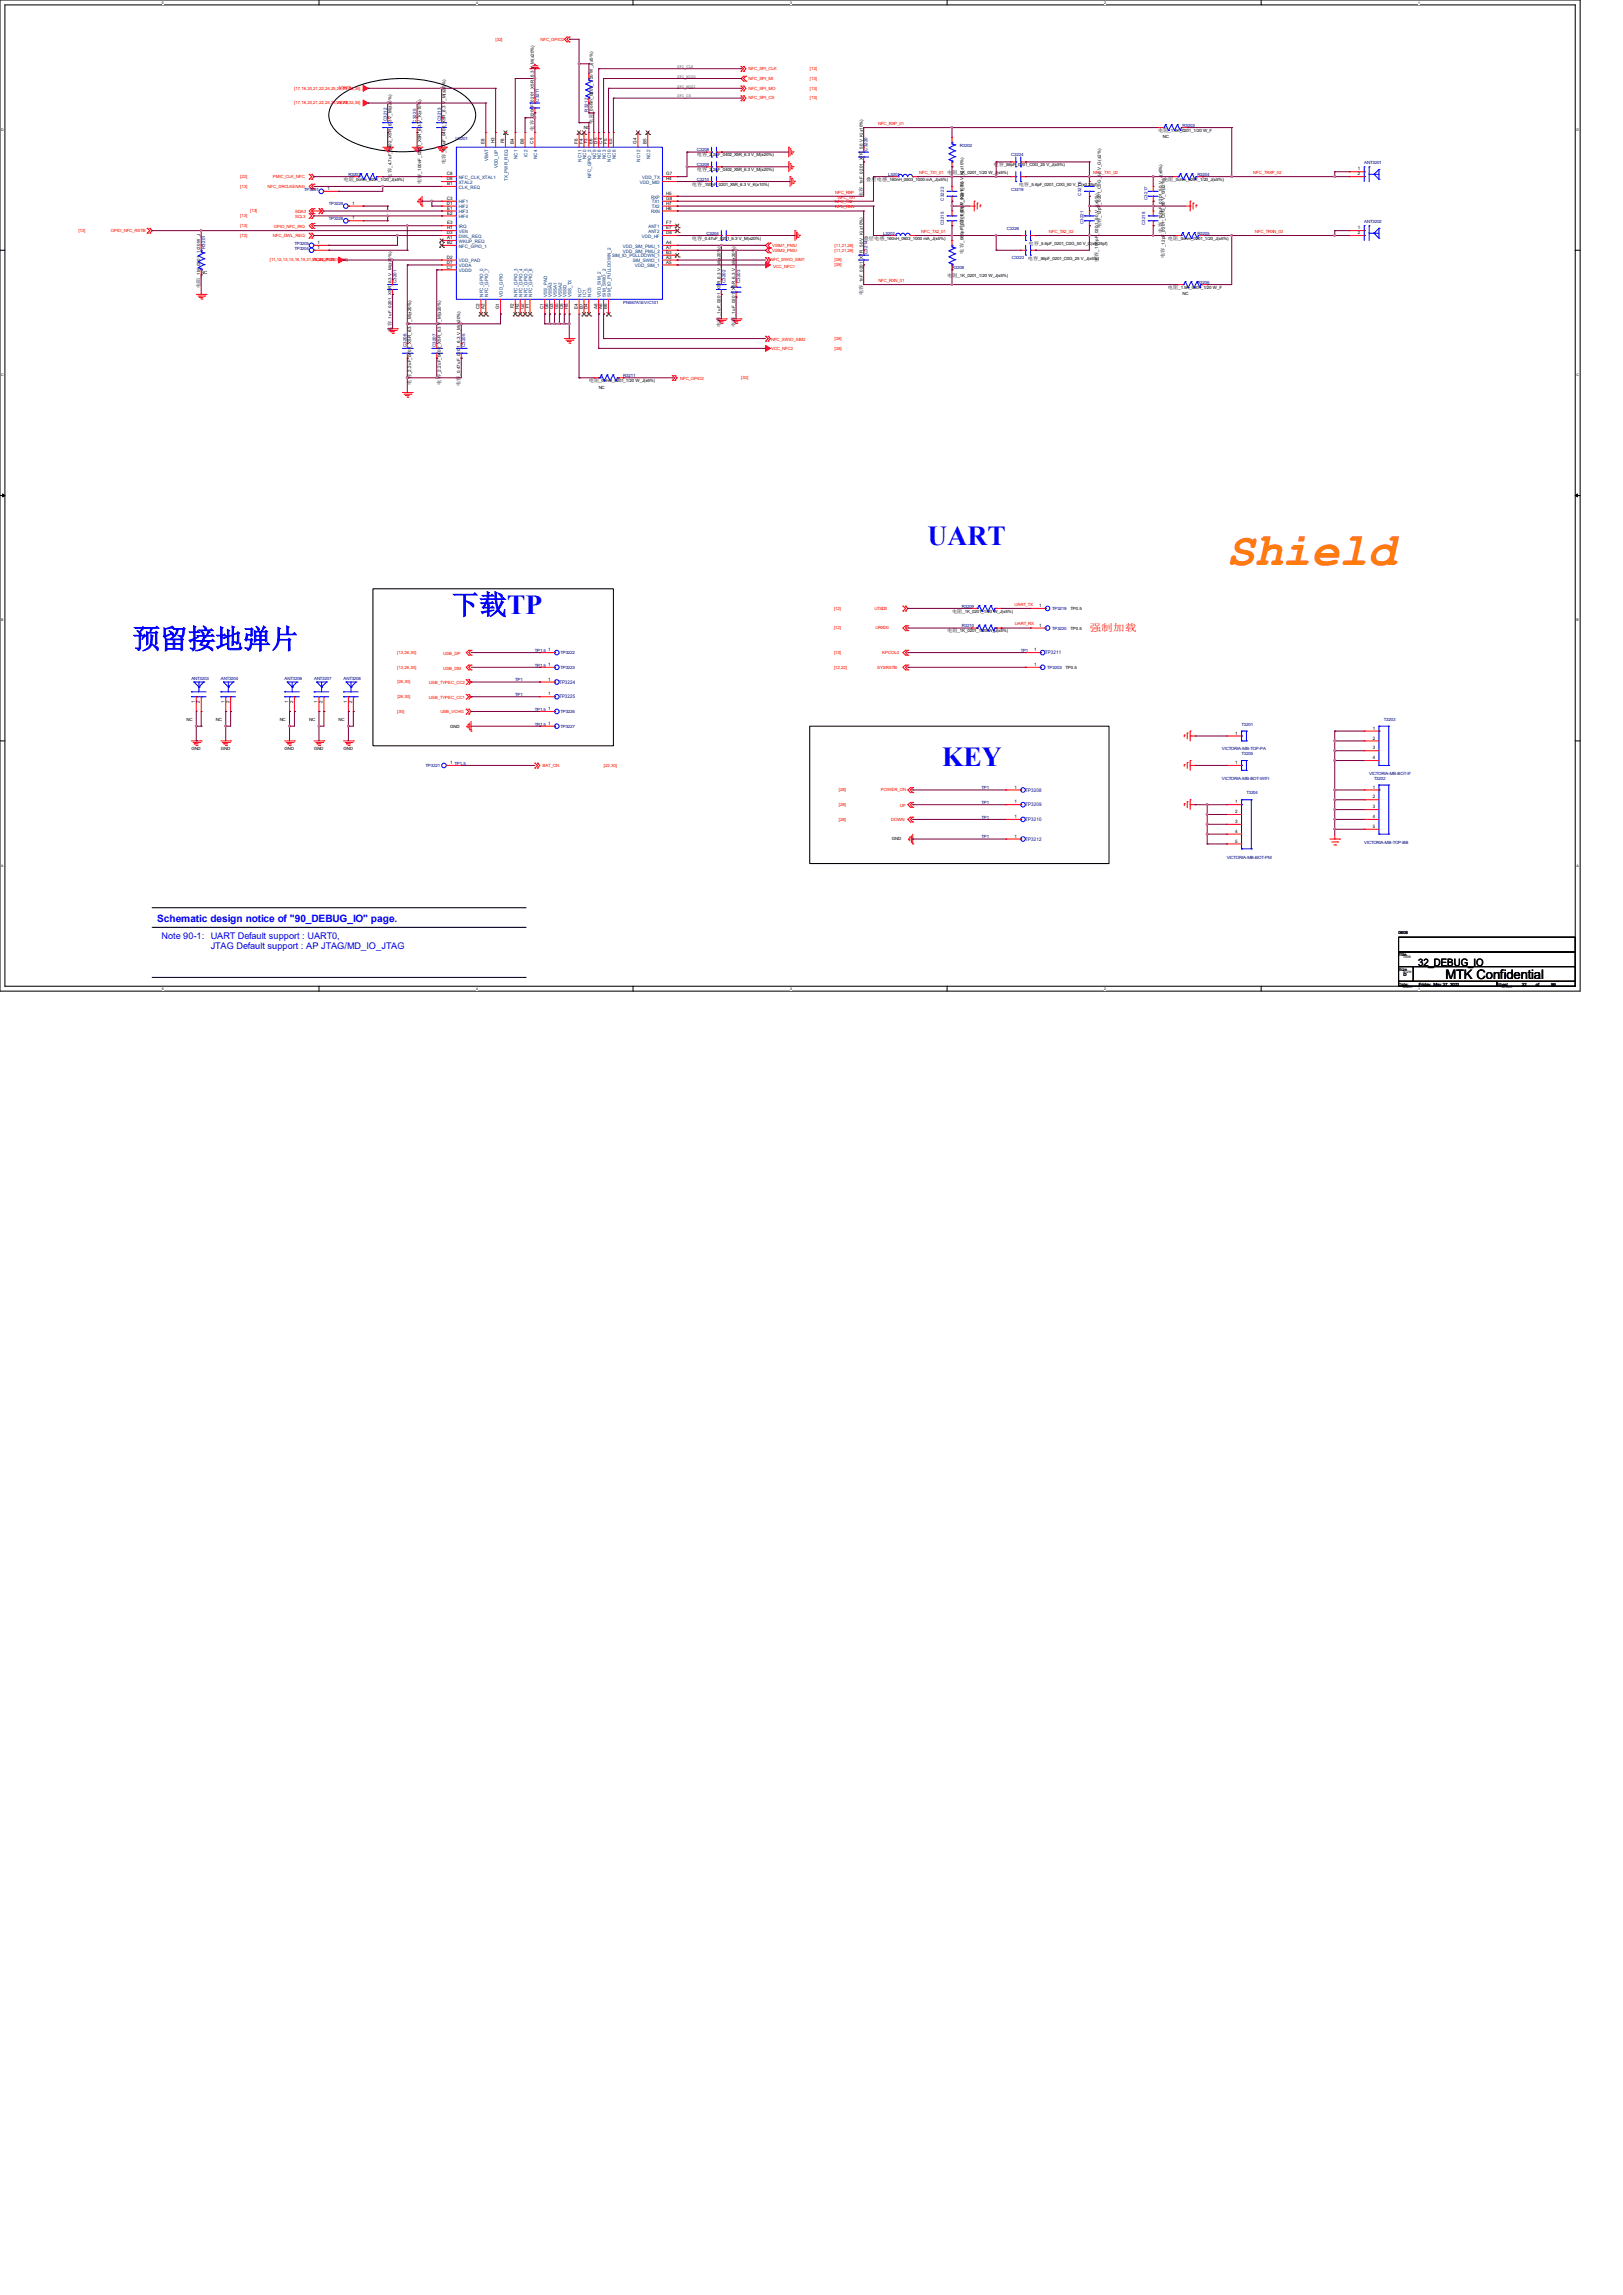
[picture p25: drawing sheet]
<svg xmlns="http://www.w3.org/2000/svg" width="210mm" height="297mm" viewBox="0 0 210 297" stroke-linecap="round" stroke-linejoin="round" font-family="sans-serif">
<defs><g id="words">
<text font-size="6.1" fill="#ff8000" x="158.8" y="73.2">Shield</text>
<g font-size="3.6" fill="#00f">
<text x="120" y="70.6">UART</text>
<text x="17.1" y="83.9">预留接地弹片</text>
<text x="58.4" y="79.5">下载TP</text>
<text x="121.9" y="99.1">KEY</text>
</g>
<text font-size="1.7" x="187" y="126.7">MTK Confidential</text>
<text font-size="1.3" fill="#f00" x="141" y="81.7">强制加载</text>
<text font-size="1.3" fill="#00f" x="20.3" y="119.3">Schematic design notice of &quot;90_DEBUG_IO&quot; page.</text>
<text font-size="1.3" x="183.5" y="125">32_DEBUG_IO</text>
<g font-size="1.2" fill="#00f">
<text x="20.9" y="121.6">Note 90-1: UART Default support : UART0,</text>
<text x="27.3" y="122.8">JTAG Default support : AP JTAG/MD_IO_JTAG</text>
</g>
<g font-size=".6" fill="#f00">
<text x="64.1" y="5.2">[32]</text>
<text x="69.9" y="5.3">NFC_GPIO2</text>
<text x="38.1" y="11.6">[17,18,20,21,22,24,25,26,29,32,34]</text>
<text x="43.9" y="11.6">VSYS</text>
<text x="96.9" y="9.1">NFC_SPI_CLK</text>
<text x="96.9" y="11.6">NFC_SPI_MO</text>
<text x="96.9" y="10.3">NFC_SPI_MI</text>
<text x="104.8" y="9.1">[13]</text>
<text x="104.8" y="11.6">[13]</text>
<text x="104.8" y="10.3">[13]</text>
<text x="38.1" y="13.5">[17,18,20,21,22,24,25,26,29,32,34]</text>
<text x="43.6" y="13.5">VSYS</text>
<text x="96.9" y="12.9">NFC_SPI_CS</text>
<text x="104.8" y="12.9">[13]</text>
<text x="113.6" y="16.2">NFC_RXP_01</text>
<text x="31.1" y="23">[22]</text>
<text x="35.3" y="23">PMIC_CLK_NFC</text>
<text x="119" y="22.5">NFC_TX1_01</text>
<text x="141.5" y="22.5">NFC_TX1_02</text>
<text x="162.2" y="22.5">NFC_TRXP_02</text>
<text x="31.1" y="28.1">[13]</text>
<text x="31.1" y="29.4">[13]</text>
<text x="31.1" y="24.3">[13]</text>
<text x="32.4" y="27.5">[13]</text>
<text x="34.6" y="24.4">NFC_SRCLKENAI0</text>
<text x="35.4" y="29.5">GPIO_NFC_IRQ</text>
<text x="38.2" y="27.6">SDA3</text>
<text x="38.2" y="28.2">SCL3</text>
<text x="108" y="26.3">NFC_TX2</text>
<text x="108.1" y="25.1">NFC_RXP</text>
<text x="108.1" y="27">NFC_RXN</text>
<text x="108.4" y="25.7">NFC_TX1</text>
<text x="10.1" y="30">[13]</text>
<text x="14.4" y="30">GPIO_NFC_RSTB</text>
<text x="31.1" y="30.7">[12]</text>
<text x="34.9" y="33.8">[11,12,13,15,18,19,21,25,26,28,29,30,34]</text>
<text x="35.3" y="30.7">NFC_DWL_REQ</text>
<text x="40.4" y="33.8">VIO18_PMU</text>
<text x="99.7" y="33.8">NFC_SWIO_SIM1</text>
<text x="99.9" y="31.9">VSIM1_PMU</text>
<text x="99.9" y="32.6">VSIM2_PMU</text>
<text x="100" y="34.7">VCC_NFC1</text>
<text x="108" y="34.5">[28]</text>
<text x="108" y="31.9">[11,21,28]</text>
<text x="108" y="32.6">[11,21,28]</text>
<text x="108" y="33.8">[28]</text>
<text x="119.2" y="30.1">NFC_TX2_01</text>
<text x="135.7" y="30.1">NFC_TX2_02</text>
<text x="162.4" y="30.1">NFC_TRXN_02</text>
<text x="113.7" y="36.5">NFC_RXN_01</text>
<text x="99.8" y="44.1">NFC_SWIO_SIM2</text>
<text x="99.8" y="45.3">VCC_NFC2</text>
<text x="108" y="44">[28]</text>
<text x="108" y="45.3">[28]</text>
<text x="88" y="49.2">NFC_GPIO2</text>
<text x="95.9" y="49.1">[32]</text>
<text x="107.9" y="81.5">[12]</text>
<text x="107.9" y="78.9">[12]</text>
<text x="113.2" y="78.9">UTXD0</text>
<text x="113.3" y="81.5">URXD0</text>
<text x="131.3" y="78.4">UART_TX</text>
<text x="131.3" y="80.9">UART_RX</text>
<text x="51.4" y="84.6">[13,26,30]</text>
<text x="51.4" y="86.5">[13,26,30]</text>
<text x="51.4" y="88.4">[26,30]</text>
<text x="55.5" y="88.6">USB_TYPEC_CC2</text>
<text x="57.4" y="84.8">USB_DP</text>
<text x="57.4" y="86.7">USB_DM</text>
<text x="107.9" y="84.6">[13]</text>
<text x="107.9" y="86.5">[12,22]</text>
<text x="113.5" y="86.5">SYSRSTB</text>
<text x="114.2" y="84.6">KPCOL0</text>
<text x="51.4" y="92.2">[30]</text>
<text x="51.4" y="90.3">[26,30]</text>
<text x="55.5" y="90.5">USB_TYPEC_CC1</text>
<text x="57" y="92.3">USB_VCHG</text>
<text x="70.2" y="99.2">BAT_ON</text>
<text x="78.1" y="99.2">[22,30]</text>
<text x="108.5" y="104.3">[28]</text>
<text x="108.6" y="106.2">[28]</text>
<text x="108.6" y="102.4">[28]</text>
<text x="114" y="102.4">POWER_ON</text>
<text x="115.3" y="106.3">DOWN</text>
<text x="116.5" y="104.4">UP</text>
</g>
<g font-size=".6">
<text x="87.6" y="8.8">SPI_CLK</text>
<text x="87.6" y="10">SPI_MISO</text>
<text x="87.6" y="11.3">SPI_MOSI</text>
<text x="69.1" y="16.9" transform="rotate(-90 69.1 16.9)">电容</text>
<text x="69.1" y="15.5" transform="rotate(-90 69.1 15.5)">_220nF_0201_X5R_6.3 V_M(±20%)</text>
<text x="75.6" y="16.6">NC</text>
<text x="76.7" y="16" transform="rotate(-90 76.7 16)">电阻</text>
<text x="76.7" y="14.6" transform="rotate(-90 76.7 14.6)">_0ohm_0201_1/20 W_J(±5%)</text>
<text x="87.6" y="12.6">SPI_CS</text>
<text x="149.9" y="17.1">电阻</text>
<text x="150.5" y="17.9">NC</text>
<text x="151.2" y="17.1">_1.5K_0201_1/20 W_F</text>
<text x="44.5" y="23.4">电阻</text>
<text x="45.8" y="23.4">_0ohm_0201_1/20_J(±5%)</text>
<text x="50.7" y="23.1" transform="rotate(-90 50.7 23.1)">电容</text>
<text x="50.7" y="21.8" transform="rotate(-90 50.7 21.8)">_4.7uF_0402_X5R_6.3 V_M(±20%)</text>
<text x="54.5" y="23.8" transform="rotate(-90 54.5 23.8)">电容</text>
<text x="54.5" y="22.5" transform="rotate(-90 54.5 22.5)">_100nF_0201_X5R_6.3 V_K(±10%)</text>
<text x="57.7" y="21.2" transform="rotate(-90 57.7 21.2)">电容</text>
<text x="57.7" y="19.9" transform="rotate(-90 57.7 19.9)">_4.7uF_0402_X5R_6.3 V_M(±20%)</text>
<text x="57.8" y="22.7">C8</text>
<text x="57.8" y="23.3">D8</text>
<text x="57.9" y="24">B1</text>
<text x="62.7" y="18.6" transform="rotate(-90 62.7 18.6)">E8</text>
<text x="64" y="18.6" transform="rotate(-90 64 18.6)">H3</text>
<text x="65.2" y="18.6" transform="rotate(-90 65.2 18.6)">F8</text>
<text x="66.5" y="18.6" transform="rotate(-90 66.5 18.6)">B4</text>
<text x="67.8" y="18.6" transform="rotate(-90 67.8 18.6)">B8</text>
<text x="69" y="18.6" transform="rotate(-90 69 18.6)">C5</text>
<text x="74.8" y="18.6" transform="rotate(-90 74.8 18.6)">F6</text>
<text x="75.4" y="18.6" transform="rotate(-90 75.4 18.6)">F4</text>
<text x="76" y="18.6" transform="rotate(-90 76 18.6)">F3</text>
<text x="76.7" y="18.6" transform="rotate(-90 76.7 18.6)">E6</text>
<text x="77.3" y="18.6" transform="rotate(-90 77.3 18.6)">D5</text>
<text x="77.9" y="18.6" transform="rotate(-90 77.9 18.6)">C4</text>
<text x="78.6" y="18.6" transform="rotate(-90 78.6 18.6)">F5</text>
<text x="79.2" y="18.6" transform="rotate(-90 79.2 18.6)">E5</text>
<text x="82.4" y="18.6" transform="rotate(-90 82.4 18.6)">G4</text>
<text x="83.7" y="18.6" transform="rotate(-90 83.7 18.6)">B5</text>
<text x="86.2" y="22.7">G7</text>
<text x="86.2" y="23.3">H4</text>
<text x="90.2" y="22.1">电容</text>
<text x="90.2" y="20.2">电容</text>
<text x="91.5" y="22.1">_2.2uF_0402_X5R_6.3 V_M(±20%)</text>
<text x="91.5" y="20.2">_2.2uF_0402_X5R_6.3 V_M(±20%)</text>
<text x="112.1" y="23.4">叠层电感</text>
<text x="114.8" y="23.4">_160nH_0603_1000 mA_J(±5%)</text>
<text x="122.6" y="22.5">电阻</text>
<text x="123.9" y="22.5">_1K_0201_1/20 W_J(±5%)</text>
<text x="128.6" y="21.5">电容</text>
<text x="129.9" y="21.5">_56pF_0201_C0G_25 V_J(±5%)</text>
<text x="150.5" y="23.4">电阻</text>
<text x="151.8" y="23.4">_0ohm_0201_1/20_J(±5%)</text>
<text x="175.7" y="22.1">1</text>
<text x="175.7" y="22.7">2</text>
<text x="42.4" y="24.6">1</text>
<text x="45.5" y="28.4">1</text>
<text x="45.5" y="26.5">1</text>
<text x="57.8" y="25.9">C3</text>
<text x="57.8" y="26.5">D1</text>
<text x="57.9" y="27.1">E1</text>
<text x="57.9" y="27.8">E2</text>
<text x="57.9" y="29">E3</text>
<text x="57.9" y="29.7">H1</text>
<text x="86.2" y="25.9">G8</text>
<text x="86.2" y="26.5">H7</text>
<text x="86.2" y="25.2">H5</text>
<text x="86.2" y="27.1">H6</text>
<text x="86.2" y="29.7">E7</text>
<text x="86.2" y="29">F7</text>
<text x="89.5" y="24">电容</text>
<text x="90.9" y="24">_100nF_0201_X5R_6.3 V_K(±10%)</text>
<text x="111.6" y="25.5" transform="rotate(-90 111.6 25.5)">电容</text>
<text x="111.6" y="24.2" transform="rotate(-90 111.6 24.2)">_1nF_0201_X7R_50 V_K(±10%)</text>
<text x="124.7" y="29.6" transform="rotate(-90 124.7 29.6)">电容</text>
<text x="124.7" y="28.3" transform="rotate(-90 124.7 28.3)">_680pF_0201_25 V_K(±10%)</text>
<text x="131.8" y="24.1">电容</text>
<text x="133.2" y="24.1">_5.6pF_0201_C0G_50 V_C(±0.25pf)</text>
<text x="142.5" y="29.5" transform="rotate(-90 142.5 29.5)">电容</text>
<text x="142.5" y="28.2" transform="rotate(-90 142.5 28.2)">_12pF_0201_C0G_50 V_G(±2%)</text>
<text x="150.4" y="28.7" transform="rotate(-90 150.4 28.7)">_100pF_0201_50 V_J(±5%)</text>
<text x="175.7" y="29.7">1</text>
<text x="25.9" y="35.9" transform="rotate(-90 25.9 35.9)">_1M_0201_1/20 W_J</text>
<text x="26" y="35.5">NC</text>
<text x="41.1" y="31.6">1</text>
<text x="41.1" y="32.2">1</text>
<text x="57.8" y="34.8">C7</text>
<text x="57.8" y="33.5">D2</text>
<text x="57.8" y="30.3">D3</text>
<text x="57.8" y="34.1">D7</text>
<text x="57.9" y="30.9">A1</text>
<text x="57.9" y="31.6">B2</text>
<text x="86.2" y="30.3">D6</text>
<text x="86.2" y="34.1">A5</text>
<text x="86.2" y="33.5">A3</text>
<text x="86.2" y="31.6">A4</text>
<text x="86.2" y="32.2">A7</text>
<text x="86.2" y="32.9">B3</text>
<text x="89.5" y="31">电容</text>
<text x="90.9" y="31">_0.47uF_0201_6.3 V_M(±20%)</text>
<text x="111.8" y="31">叠层电感</text>
<text x="114.5" y="31">_160nH_0603_1000 mA_J(±5%)</text>
<text x="122.6" y="35.8">电阻</text>
<text x="123.9" y="35.8">_1K_0201_1/20 W_J(±5%)</text>
<text x="124.7" y="32.8" transform="rotate(-90 124.7 32.8)">电容</text>
<text x="124.7" y="31.5" transform="rotate(-90 124.7 31.5)">_680pF_0201_25 V_K(±10%)</text>
<text x="133" y="33.7">电容</text>
<text x="133.1" y="31.8">电容</text>
<text x="134.4" y="33.7">_56pF_0201_C0G_25 V_J(±5%)</text>
<text x="134.4" y="31.8">_5.6pF_0201_C0G_50 V_C(±0.25pf)</text>
<text x="142.1" y="33.9" transform="rotate(-90 142.1 33.9)">电容</text>
<text x="142.1" y="32.6" transform="rotate(-90 142.1 32.6)">_100pF_0201_50 V_J(±5%)</text>
<text x="150.4" y="30.1" transform="rotate(-90 150.4 30.1)">电容</text>
<text x="150.7" y="33.4" transform="rotate(-90 150.7 33.4)">电容</text>
<text x="150.7" y="32" transform="rotate(-90 150.7 32)">_12pF_0201_C0G_50 V_G(±2%)</text>
<text x="151.1" y="31">电阻</text>
<text x="152.5" y="31">_0ohm_0201_1/20_J(±5%)</text>
<text x="175.7" y="30.3">2</text>
<text x="25.9" y="37.3" transform="rotate(-90 25.9 37.3)">电阻</text>
<text x="50.7" y="41.6" transform="rotate(-90 50.7 41.6)">_1uF_0201_X5R_6.3 V_M(±20%)</text>
<text x="62.1" y="40" transform="rotate(-90 62.1 40)">C2</text>
<text x="62.7" y="39.9" transform="rotate(-90 62.7 39.9)">A2</text>
<text x="64.6" y="40" transform="rotate(-90 64.6 40)">G1</text>
<text x="66.5" y="39.9" transform="rotate(-90 66.5 39.9)">F2</text>
<text x="67.1" y="40" transform="rotate(-90 67.1 40)">H2</text>
<text x="67.8" y="40" transform="rotate(-90 67.8 40)">G2</text>
<text x="68.4" y="39.9" transform="rotate(-90 68.4 39.9)">F1</text>
<text x="70.3" y="40" transform="rotate(-90 70.3 40)">C1</text>
<text x="71" y="40" transform="rotate(-90 71 40)">G6</text>
<text x="71.6" y="40" transform="rotate(-90 71.6 40)">G3</text>
<text x="72.2" y="40" transform="rotate(-90 72.2 40)">G5</text>
<text x="72.9" y="40" transform="rotate(-90 72.9 40)">C6</text>
<text x="73.5" y="40" transform="rotate(-90 73.5 40)">H8</text>
<text x="74.8" y="39.9" transform="rotate(-90 74.8 39.9)">E4</text>
<text x="75.4" y="39.9" transform="rotate(-90 75.4 39.9)">B7</text>
<text x="76" y="40" transform="rotate(-90 76 40)">D4</text>
<text x="77.3" y="39.9" transform="rotate(-90 77.3 39.9)">A8</text>
<text x="77.9" y="39.9" transform="rotate(-90 77.9 39.9)">A6</text>
<text x="78.6" y="39.9" transform="rotate(-90 78.6 39.9)">B6</text>
<text x="93.2" y="40.9" transform="rotate(-90 93.2 40.9)">_1uF_0201_X5R_6.3 V_M(±20%)</text>
<text x="95.1" y="40.9" transform="rotate(-90 95.1 40.9)">_1uF_0201_X5R_6.3 V_M(±20%)</text>
<text x="111.6" y="38.2" transform="rotate(-90 111.6 38.2)">电容</text>
<text x="111.6" y="36.9" transform="rotate(-90 111.6 36.9)">_1nF_0201_X7R_50 V_K(±10%)</text>
<text x="151.1" y="37.4">电阻</text>
<text x="152.5" y="37.4">_1.5K_0201_1/20 W_F</text>
<text x="153" y="38.2">NC</text>
<text x="50.7" y="42.9" transform="rotate(-90 50.7 42.9)">电容</text>
<text x="93.2" y="42.3" transform="rotate(-90 93.2 42.3)">电容</text>
<text x="95.1" y="42.3" transform="rotate(-90 95.1 42.3)">电容</text>
<text x="53.2" y="49.8" transform="rotate(-90 53.2 49.8)">电容</text>
<text x="53.2" y="48.4" transform="rotate(-90 53.2 48.4)">_2.2uF_0402_X5R_6.3 V_M(±20%)</text>
<text x="57" y="49.8" transform="rotate(-90 57 49.8)">电容</text>
<text x="57" y="48.4" transform="rotate(-90 57 48.4)">_2.2uF_0402_X5R_6.3 V_M(±20%)</text>
<text x="59.6" y="50" transform="rotate(-90 59.6 50)">电容</text>
<text x="59.6" y="48.6" transform="rotate(-90 59.6 48.6)">_0.47uF_0201_6.3 V_M(±20%)</text>
<text x="76.2" y="49.4">电阻</text>
<text x="77.5" y="50.3">NC</text>
<text x="77.6" y="49.4">_0ohm_0201_1/20 W_J(±5%)</text>
<text x="122.6" y="81.8">电阻</text>
<text x="123.2" y="79.3">电阻</text>
<text x="123.9" y="81.8">_1K_0201_1/20 W_J(±5%)</text>
<text x="124.5" y="79.3">_1K_0201_1/20 W_J(±5%)</text>
<text x="134.4" y="78.6">1</text>
<text x="134.4" y="81.1">1</text>
<text x="138.5" y="79">TP0.5</text>
<text x="138.5" y="81.5">TP0.5</text>
<text x="70.9" y="88.1">1</text>
<text x="70.9" y="84.3">1</text>
<text x="70.9" y="86.2">1</text>
<text x="133.8" y="84.3">1</text>
<text x="133.8" y="86.2">1</text>
<text x="137.9" y="86.6">TP0.5</text>
<text x="24.1" y="93.3">NC</text>
<text x="25.2" y="91" transform="rotate(-90 25.2 91)">1</text>
<text x="25.9" y="91" transform="rotate(-90 25.9 91)">2</text>
<text x="27.9" y="93.3">NC</text>
<text x="29" y="91" transform="rotate(-90 29 91)">1</text>
<text x="29.7" y="91" transform="rotate(-90 29.7 91)">2</text>
<text x="36.2" y="93.3">NC</text>
<text x="37.3" y="91" transform="rotate(-90 37.3 91)">1</text>
<text x="37.9" y="91" transform="rotate(-90 37.9 91)">2</text>
<text x="40" y="93.3">NC</text>
<text x="41.1" y="91" transform="rotate(-90 41.1 91)">1</text>
<text x="41.7" y="91" transform="rotate(-90 41.7 91)">2</text>
<text x="43.8" y="93.3">NC</text>
<text x="44.9" y="91" transform="rotate(-90 44.9 91)">1</text>
<text x="45.6" y="91" transform="rotate(-90 45.6 91)">2</text>
<text x="58.2" y="94.2">GND</text>
<text x="70.9" y="90">1</text>
<text x="70.9" y="93.8">1</text>
<text x="70.9" y="91.9">1</text>
<text x="159.8" y="95.1">1</text>
<text x="177.6" y="94.4">1</text>
<text x="177.6" y="95.7">2</text>
<text x="24.8" y="97.1">GND</text>
<text x="28.6" y="97.1">GND</text>
<text x="36.8" y="97.1">GND</text>
<text x="40.6" y="97.1">GND</text>
<text x="44.4" y="97.1">GND</text>
<text x="58.2" y="98.9">1 TP1.5</text>
<text x="159.8" y="98.9">1</text>
<text x="177.6" y="97">3</text>
<text x="177.6" y="98.3">4</text>
<text x="131.3" y="105.9">1</text>
<text x="131.3" y="104">1</text>
<text x="131.3" y="102.1">1</text>
<text x="159.8" y="104">1</text>
<text x="159.8" y="105.2">2</text>
<text x="159.8" y="106.5">3</text>
<text x="159.8" y="107.8">4</text>
<text x="177.6" y="102.1">1</text>
<text x="177.6" y="103.3">2</text>
<text x="177.6" y="105.9">4</text>
<text x="177.6" y="107.1">5</text>
<text x="177.6" y="104.6">3</text>
<text x="115.4" y="108.8">GND</text>
<text x="131.3" y="108.4">1</text>
<text x="159.8" y="109.1">5</text>
<text x="181" y="120.9">0608</text>
<text x="181" y="123.7">Title</text>
<text x="181" y="125.6">Size</text>
<text x="181.5" y="124">Title</text>
<text x="181.5" y="125.9">Size</text>
<text x="181" y="127.6">Date:</text>
<text x="181.5" y="127.8">Date:</text>
<text x="181.6" y="126.3">D</text>
<text x="183.6" y="127.6">Friday, May 27, 2022</text>
<text x="193.7" y="127.6">Sheet</text>
<text x="194.3" y="127.8">Sheet</text>
<text x="196.9" y="127.6">32</text>
<text x="198.8" y="127.6">of</text>
<text x="200.7" y="127.6">99</text>
</g>
<g font-size=".6" fill="#000080">
<text x="50" y="15.7" transform="rotate(-90 50 15.7)">C3212</text>
<text x="53.9" y="15.9" transform="rotate(-90 53.9 15.9)">C3225</text>
<text x="57" y="15.7" transform="rotate(-90 57 15.7)">C3213</text>
<text x="69.7" y="13.2" transform="rotate(-90 69.7 13.2)">C3211</text>
<text x="76.1" y="14.4" transform="rotate(-90 76.1 14.4)">R3212</text>
<text x="153" y="16.4">R3203</text>
<text x="45.1" y="22.8">R3207</text>
<text x="59" y="18.2">U3201</text>
<text x="90.2" y="21.5">C3209</text>
<text x="90.2" y="23.4">C3210</text>
<text x="90.2" y="19.6">C3208</text>
<text x="112.3" y="19.5" transform="rotate(-90 112.3 19.5)">C3220</text>
<text x="114.9" y="22.8">L3201</text>
<text x="124.2" y="19">R3202</text>
<text x="130.8" y="20.2">C3224</text>
<text x="154.9" y="22.8">R3204</text>
<text x="176.5" y="21.2">ANT3201</text>
<text x="39.4" y="24.7">TP3201</text>
<text x="42.5" y="28.5">TP3228</text>
<text x="42.5" y="26.6">TP3229</text>
<text x="122.1" y="29.1" transform="rotate(-90 122.1 29.1)">C3215</text>
<text x="122.1" y="25.9" transform="rotate(-90 122.1 25.9)">C3222</text>
<text x="130.3" y="29.8">C3226</text>
<text x="130.8" y="24.7">C3219</text>
<text x="139.9" y="25.3" transform="rotate(-90 139.9 25.3)">C3216</text>
<text x="140.2" y="29" transform="rotate(-90 140.2 29)">C3221</text>
<text x="148.2" y="29.1" transform="rotate(-90 148.2 29.1)">C3218</text>
<text x="148.5" y="25.9" transform="rotate(-90 148.5 25.9)">C3217</text>
<text x="176.5" y="28.8">ANT3202</text>
<text x="26.5" y="32.2" transform="rotate(-90 26.5 32.2)">R3201</text>
<text x="38.1" y="31.7">TP3205</text>
<text x="38.1" y="32.3">TP3204</text>
<text x="91.4" y="30.4">C3204</text>
<text x="112.3" y="32.8" transform="rotate(-90 112.3 32.8)">C3214</text>
<text x="114.3" y="30.4">L3202</text>
<text x="123.2" y="34.8">R3208</text>
<text x="130.9" y="33.6">C3223</text>
<text x="154.9" y="30.4">R3205</text>
<text x="51.3" y="36.7" transform="rotate(-90 51.3 36.7)">C3201</text>
<text x="80.6" y="39.3">PN557A1EV/C101</text>
<text x="93.9" y="36.7" transform="rotate(-90 93.9 36.7)">C3202</text>
<text x="95.8" y="36.7" transform="rotate(-90 95.8 36.7)">C3203</text>
<text x="154.9" y="36.7">R3206</text>
<text x="52.6" y="44.9" transform="rotate(-90 52.6 44.9)">C3206</text>
<text x="56.4" y="44.9" transform="rotate(-90 56.4 44.9)">C3207</text>
<text x="60.2" y="44.9" transform="rotate(-90 60.2 44.9)">C3205</text>
<text x="80.6" y="48.8">R3211</text>
<text x="124.5" y="78.7">R3209</text>
<text x="124.5" y="81.2">R3210</text>
<text x="136.1" y="79">TP3219</text>
<text x="136.1" y="81.5">TP3220</text>
<text x="24.8" y="88.1">ANT3203</text>
<text x="28.6" y="88.1">ANT3204</text>
<text x="36.8" y="88.1">ANT3206</text>
<text x="40.6" y="88.1">ANT3207</text>
<text x="44.4" y="88.1">ANT3208</text>
<text x="66.7" y="88.2">TP1</text>
<text x="69.2" y="84.4">TP1.5</text>
<text x="69.2" y="86.3">TP1.5</text>
<text x="72.4" y="88.5">TP3224</text>
<text x="72.5" y="84.6">TP3222</text>
<text x="72.5" y="86.5">TP3223</text>
<text x="132.1" y="84.4">TP1</text>
<text x="135.3" y="84.7">TP3211</text>
<text x="135.5" y="86.6">TP3203</text>
<text x="66.7" y="90.1">TP1</text>
<text x="69.2" y="93.9">TP1.5</text>
<text x="69.2" y="92">TP1.5</text>
<text x="72.4" y="90.4">TP3225</text>
<text x="72.5" y="94.2">TP3227</text>
<text x="72.5" y="92.2">TP3226</text>
<text x="160.7" y="93.9">T3201</text>
<text x="179.1" y="93.3">T3203</text>
<text x="55.1" y="99.2">TP3221</text>
<text x="158.1" y="100.9">VICTORIA-MB-BOT-WIFI</text>
<text x="158.1" y="97.1">VICTORIA-MB-TOP-PA</text>
<text x="160.7" y="97.7">T3205</text>
<text x="177.2" y="100.3">VICTORIA-MB-BOT-IF</text>
<text x="177.8" y="100.9">T3202</text>
<text x="127" y="106">TP1</text>
<text x="127" y="104.1">TP1</text>
<text x="127" y="102.2">TP1</text>
<text x="132.7" y="106.3">TP3210</text>
<text x="132.7" y="104.3">TP3209</text>
<text x="132.7" y="102.4">TP3208</text>
<text x="161.3" y="102.8">T3204</text>
<text x="127" y="108.5">TP1</text>
<text x="132.7" y="108.8">TP3212</text>
<text x="158.7" y="111.1">VICTORIA-MB-BOT-PM</text>
<text x="176.5" y="109.2">VICTORIA-MB-TOP-BB</text>
</g>
<g font-size=".6" fill="#004080">
<text x="59.4" y="23.2">NFC_CLK_XTAL1</text>
<text x="59.4" y="23.8">XTAL2</text>
<text x="63.2" y="20.9" transform="rotate(-90 63.2 20.9)">VBAT</text>
<text x="64.4" y="21.8" transform="rotate(-90 64.4 21.8)">VDD_UP</text>
<text x="65.7" y="23.4" transform="rotate(-90 65.7 23.4)">TX_PWR_REQ</text>
<text x="67" y="20.6" transform="rotate(-90 67 20.6)">NC1</text>
<text x="68.2" y="20.3" transform="rotate(-90 68.2 20.3)">IC2</text>
<text x="69.5" y="20.6" transform="rotate(-90 69.5 20.6)">NC4</text>
<text x="75.2" y="20.9" transform="rotate(-90 75.2 20.9)">NC11</text>
<text x="75.9" y="20.6" transform="rotate(-90 75.9 20.6)">NC0</text>
<text x="76.5" y="23.1" transform="rotate(-90 76.5 23.1)">NFC_GPIO_2</text>
<text x="77.1" y="20.6" transform="rotate(-90 77.1 20.6)">NC9</text>
<text x="77.8" y="20.6" transform="rotate(-90 77.8 20.6)">NC6</text>
<text x="78.4" y="20.6" transform="rotate(-90 78.4 20.6)">NC3</text>
<text x="79" y="20.9" transform="rotate(-90 79 20.9)">NC10</text>
<text x="79.7" y="20.6" transform="rotate(-90 79.7 20.6)">NC8</text>
<text x="82.8" y="23.8">VDD_MID</text>
<text x="82.8" y="20.9" transform="rotate(-90 82.8 20.9)">NC12</text>
<text x="83.1" y="23.2">VDD_TX</text>
<text x="84.1" y="20.6" transform="rotate(-90 84.1 20.6)">NC2</text>
<text x="59.4" y="24.4">CLK_REQ</text>
<text x="59.4" y="26.3">HIF1</text>
<text x="59.4" y="27">HIF2</text>
<text x="59.4" y="27.6">HIF3</text>
<text x="59.4" y="28.2">HIF4</text>
<text x="59.4" y="29.5">IRQ</text>
<text x="83.9" y="29.5">ANT1</text>
<text x="84.2" y="25.7">RXP</text>
<text x="84.2" y="27.6">RXN</text>
<text x="84.3" y="26.3">TX1</text>
<text x="84.3" y="27">TX2</text>
<text x="59.4" y="31.4">WKUP_REQ</text>
<text x="59.4" y="32">NFC_GPIO_1</text>
<text x="59.4" y="35.2">VDDD</text>
<text x="59.4" y="34">VDD_PAD</text>
<text x="59.4" y="30.8">DWL_REQ</text>
<text x="59.4" y="34.6">VDDA</text>
<text x="59.4" y="30.1">VEN</text>
<text x="79.2" y="33.3">SIM_IO_PULLDOWN_1</text>
<text x="80.6" y="32">VDD_SIM_PMU_1</text>
<text x="80.6" y="32.7">VDD_SIM_PMU_2</text>
<text x="81.9" y="34">SIM_SWIO_1</text>
<text x="82.2" y="34.6">VDD_SIM_1</text>
<text x="83.1" y="30.8">VDD_HF</text>
<text x="83.9" y="30.1">ANT2</text>
<text x="62.5" y="38.4" transform="rotate(-90 62.5 38.4)">NFC_GPIO_0</text>
<text x="63.2" y="38.4" transform="rotate(-90 63.2 38.4)">NFC_GPIO_7</text>
<text x="65.1" y="38.4" transform="rotate(-90 65.1 38.4)">VDD_GPIO</text>
<text x="67" y="38.4" transform="rotate(-90 67 38.4)">NFC_GPIO_3</text>
<text x="67.6" y="38.4" transform="rotate(-90 67.6 38.4)">NFC_GPIO_4</text>
<text x="68.2" y="38.4" transform="rotate(-90 68.2 38.4)">NFC_GPIO_5</text>
<text x="68.9" y="38.4" transform="rotate(-90 68.9 38.4)">NFC_GPIO_6</text>
<text x="70.8" y="38.4" transform="rotate(-90 70.8 38.4)">VSS_PAD</text>
<text x="71.4" y="38.4" transform="rotate(-90 71.4 38.4)">VSSA3</text>
<text x="72.1" y="38.4" transform="rotate(-90 72.1 38.4)">VSSA1</text>
<text x="72.7" y="38.4" transform="rotate(-90 72.7 38.4)">VSSA2</text>
<text x="73.3" y="38.4" transform="rotate(-90 73.3 38.4)">VSSD</text>
<text x="74" y="38.4" transform="rotate(-90 74 38.4)">VSS_TX</text>
<text x="75.2" y="38.4" transform="rotate(-90 75.2 38.4)">NC7</text>
<text x="75.9" y="38.4" transform="rotate(-90 75.9 38.4)">IC1</text>
<text x="76.5" y="38.4" transform="rotate(-90 76.5 38.4)">NC5</text>
<text x="77.8" y="38.4" transform="rotate(-90 77.8 38.4)">VDD_SIM_2</text>
<text x="78.4" y="38.4" transform="rotate(-90 78.4 38.4)">SIM_SWIO_2</text>
<text x="79" y="38.4" transform="rotate(-90 79 38.4)">SIM_IO_PULLDOWN_2</text>
</g>
<g font-size=".5">
<text x="21" y=".5">5</text>
<text x="61.6" y=".5">4</text>
<text x="102.2" y=".5">3</text>
<text x="142.9" y=".5">2</text>
<text x="183.5" y=".5">1</text>
<text x=".2" y="16.9">D</text>
<text x="204" y="16.9">D</text>
<text x=".2" y="48.6">C</text>
<text x="204" y="48.6">C</text>
<text x=".2" y="80.4">B</text>
<text x="204" y="80.4">B</text>
<text x=".2" y="112.1">A</text>
<text x="204" y="112.1">A</text>
<text x="21" y="128.1">5</text>
<text x="61.6" y="128.1">4</text>
<text x="102.2" y="128.1">3</text>
<text x="142.9" y="128.1">2</text>
<text x="183.5" y="128.1">1</text>
</g>
</g></defs>
<path d="M0 0h204.5v128.3h-204.5zM.6 .6h203.2v127h-203.2z" fill="none" stroke="#000" stroke-width=".13"/>
<g fill="#fff">
<path d="M21 .1h.2v.5h-.2z"/>
<path d="M21 127.7h.2v.5h-.2z"/>
</g>
<path d="M41.3 0v.6M41.3 127.6v.7" fill="none" stroke="#000" stroke-width=".13"/>
<g fill="#fff">
<path d="M61.6 .1h.2v.5h-.2z"/>
<path d="M61.6 127.7h.2v.5h-.2z"/>
</g>
<path d="M81.9 0v.6M81.9 127.6v.7" fill="none" stroke="#000" stroke-width=".13"/>
<g fill="#fff">
<path d="M102.2 .1h.2v.5h-.2z"/>
<path d="M102.2 127.7h.2v.5h-.2z"/>
</g>
<path d="M122.6 0v.6M122.6 127.6v.7" fill="none" stroke="#000" stroke-width=".13"/>
<g fill="#fff">
<path d="M142.9 .1h.2v.5h-.2z"/>
<path d="M142.9 127.7h.2v.5h-.2z"/>
</g>
<path d="M163.2 0v.6M163.2 127.6v.7" fill="none" stroke="#000" stroke-width=".13"/>
<g fill="#fff">
<path d="M183.5 .1h.2v.5h-.2z"/>
<path d="M183.5 127.7h.2v.5h-.2z"/>
<path d="M.2 16.5h.3v.5h-.3z"/>
<path d="M204 16.5h.3v.5h-.3z"/>
<path d="M.2 48.3h.3v.5h-.3z"/>
<path d="M204 48.3h.3v.5h-.3z"/>
</g>
<path d="M0 32.4h.6M203.8 32.4h.7" fill="none" stroke="#000" stroke-width=".13"/>
<g fill="#fff">
<path d="M.2 80h.2v.5h-.2z"/>
<path d="M204 80h.3v.5h-.3z"/>
</g>
<path d="M0 64.1h.6M203.8 64.1h.7" fill="none" stroke="#000" stroke-width=".13"/>
<path d="M.3 63.9l.3 .2-.3 .2zM203.8 64.1l.3-.2v.4z" fill="#000" stroke="#000" stroke-width=".13"/>
<g fill="#fff">
<path d="M.2 111.8h.3v.5h-.3z"/>
<path d="M204 111.8h.3v.5h-.3z"/>
</g>
<g fill="none" stroke="#000" stroke-width=".13">
<path d="M43.4 12.9a10.3 10.3 0 0 1 5.9-2.5 16.3 16.3 0 0 1 9.9 1.4 4.1 4.1 0 0 1 2.4 3.1 3.4 3.4 0 0 1-1.6 2.6 14.5 14.5 0 0 1-9.4 2.1 12.7 12.7 0 0 1-6.5-2.1 3.1 3.1 0 0 1-1.5-3.3l.3-.7zM48.3 76.2h31.1v20.3h-31.1zM0 95.9h.6M104.8 94h38.7v17.8h-38.7zM203.8 95.9h.7M19.7 117.5h48.2M67.9 117.5h.1M19.7 120h48.2M19.7 126.5h48.2M67.9 120h.1M67.9 126.5h.1M181 121.3h22.8v1.9h-22.8z"/>
<path d="M181 123.2h22.8v1.9h-22.8zM181 127h12.7v.6h-12.7zM181 125.1h1.9v1.9h-1.9zM182.9 125.1h20.9v1.9h-20.9zM193.7 127h10.1v.6h-10.1z"/>
</g>
<g fill="none" stroke="#f00" stroke-width=".13">
<path d="M49.5 19.1h1.3M49.7 19.3h.9M49.9 19.4h.1M49.9 19.4h.5M50.1 19.6h.1M50.2 15.2h.1M50.2 17.1h.1M50.2 15.2v.7M50.2 16.5v.6M50.2 19.6h.1M50.6 19.3h.1M50.8 19.1h.1"/>
<path d="M53.3 19.1h1.3M53.6 19.3h.8M53.7 19.4h.1M53.7 19.4h.5M53.9 19.6h.2M54 15.2h.1M54 17.1h.1M54 15.2v.7M54 16.5v.6M54.1 19.6h.1M54.4 19.3h.1M54.6 19.1h.1"/>
<path d="M56.5 19.1h1.3M56.7 19.3h.9M56.9 19.4h.1M56.9 19.4h.5M57.1 19.6h.1M57.1 15.2h.1M57.1 17.1h.1M57.1 15.2v.7M57.1 16.5v.6M57.2 19.6h.1M57.6 19.3h.1M57.8 19.1h.1"/>
<path d="M62.9 17.1h.1M62.9 17.1v2M64.1 17.1h.1M64.1 17.1v2M65.4 17.1h.1M65.4 17.1v2M66.7 17.1h.1M66.7 17.1v2M67.9 17.1h.1M67.9 17.1v2M68.6 8.9h.1M68.6 8.9h1.2"/>
<path d="M68.8 8.7h.1M68.8 8.7h.9M69 8.5h.5M69.2 8.3h.1M69.2 17.1h.1M69.2 12.7h.1M69.2 14.6h.1M69.2 12.7v.6M69.2 14v.6M69.2 17.1v2M69.5 8.5h.1M73.4 4.8l-.4 .3 .4 .3"/>
<path d="M73.4 4.8h.1M73.4 5.4h.1M73.7 4.8h.1M73.7 5.4h.1M73.7 4.8l-.3 .3 .3 .3M74.9 17.1h.1M74.9 17.1v2M75.6 17.1h.1M75.6 17.1v2M76.2 17.1h.1M76.2 13.3h.1M76.2 9.5h.1"/>
<path d="M76.2 9.5v.7M76.2 12.7v.6M76.2 17.1v2M76.8 17.1h.1M76.8 17.1v2M77.5 17.1h.1M77.5 17.1v2M78.1 17.1h.1M78.1 17.1v2M78.7 17.1h.1M78.7 17.1v2M79.4 17.1h.1"/>
<path d="M79.4 17.1v2M82.5 17.1h.1M82.5 17.1v2M83.8 17.1h.1M83.8 17.1v2M91.4 19.7h.7M91.4 19.7h.1M92.7 19.7h.6M93.3 19.7h.1M95.9 13h.1M95.9 12.4h.1M95.9 9.2h.1"/>
<path d="M95.9 8.6h.1M95.9 11.8h.1M95.9 11.1h.1M95.9 12.4l.3 .3-.3 .3M95.9 8.6l.3 .3-.3 .3M95.9 11.1l.3 .3-.3 .4M96.2 9.9l-.3 .3 .3 .3M96.2 12.4l.3 .3-.3 .3M96.2 8.6l.3 .3-.3 .3M96.2 11.1l.3 .3-.3 .4M96.2 13h.1M96.2 12.4h.1"/>
<path d="M96.2 9.2h.1M96.2 8.6h.1M96.2 11.8h.1M96.2 11.1h.1M96.2 9.9h.1M96.2 10.5h.1M96.5 10.5h.1M96.5 9.9h.1M96.5 9.9l-.3 .3 .3 .3M102.1 19.1h.1M102.1 19v1.3M102.2 19.3h.1"/>
<path d="M102.2 19.3v.9M102.4 19.9h.1M102.4 19.4v.5M102.6 19.6h.1M102.6 19.6v.2M111.8 19.1h.1M111.8 19v.7M123.2 17.8h.1M123.2 17.8v.6M149.9 16.5h.1M149.9 16.5h.6M153 16.5h.7"/>
<path d="M153.7 16.5h.1M19 29.5l.4 .3-.4 .4M19 29.5h.1M19 30.2h.1M19.4 30.2h.1M19.4 29.5h.1M19.4 29.5l.3 .3-.3 .4M25.4 38.1h1.3M25.6 38.3h.9M25.8 38.5h.5M25.8 38.5h.1M26 38.7h.1"/>
<path d="M26 35.6h.1M26 31.8h.1M26 31.7v.7M26 34.9v.7M26.1 38.7h.1M26.5 38.3h.1M26.7 38.1h.1M40 22.6l.3 .3-.3 .3M40 27.6l.3 .3-.3 .4M40 30.2l.3 .3-.3 .3M40 22.6h.1M40 23.2h.1"/>
<path d="M40 27.6h.1M40 28.3h.1M40 30.2h.1M40 30.8h.1M40.3 22.6l.3 .3-.3 .3M40.3 30.2l.3 .3-.3 .3M40.3 23.2h.1M40.3 22.6h.1M40.3 23.8h.1M40.3 24.5h.1M40.3 27h.1M40.3 27.6h.1"/>
<path d="M40.3 28.3h.1M40.3 28.9h.1M40.3 29.5h.1M40.3 30.8h.1M40.3 30.2h.1M40.3 27.3l.3 .3M40.3 27.3h1.3M40.3 23.8l-.3 .3 .3 .4M40.3 27l-.3 .3 .6 .6-.3 .4M40.3 28.9l-.3 .3 .3 .3M40.6 23.8h.1M40.6 24.5h.1"/>
<path d="M40.6 27h.1M40.6 27.6h.1M40.6 28.9h.1M40.6 29.5h.1M40.6 31.8h1.9M40.6 32.4h1.9M40.6 23.8l-.3 .3 .3 .4M40.6 27l-.3 .3M40.6 28.9l-.3 .3 .3 .3M41.3 27l.3 .3M41.3 27h.1M41.3 27.6h.1"/>
<path d="M41.6 27.6h.1M41.6 27h.1M41.6 27.3h.1M41.6 27.3l-.3 .3M41.6 27l.3 .3-.3 .3M41.9 24.8h1.9M42.5 31.8h.1M42.5 32.4h.1M43.8 24.8h.1M45.1 26.7h1.9M45.1 28.6h1.9M45.7 22.9h.7"/>
<path d="M45.7 22.9h.1M47 28.6h.1M47 26.7h.1M48.9 22.9h.6M49.5 22.9h.1M50.8 36.2h.1M50.8 38.1h.1M50.8 36.2v.6M50.8 37.5v.6M54.1 26.1h.1M54.1 26v.1M54.2 25.8h.1"/>
<path d="M54.2 25.8v.5M54.4 26.5h.1M54.4 25.6v.9M54.6 26.7h.1M54.6 25.4v1.3M57.1 26.7h2M57.1 27.3h2M57.1 31.1h2M57.1 33.7h2M57.1 31.8h2M57.1 34.3h2M57.1 24.1h2"/>
<path d="M57.1 26h2M57.1 34.9h2M57.1 22.9h2M57.1 30.5h2M57.1 23.5h2M57.1 27.9h2M57.1 29.2h2M57.1 29.8h2M57.1 31.1h.1M57.1 24.1h.1M57.1 31.8h.1M57.1 26h.1"/>
<path d="M57.1 34.9h.1M57.1 22.9h.1M57.1 26.7h.1M57.1 33.7h.1M57.1 30.5h.1M57.1 34.3h.1M57.1 23.5h.1M57.1 27.3h.1M57.1 27.9h.1M57.1 29.2h.1M57.1 29.8h.1M62.2 38.7v1.9"/>
<path d="M62.9 38.7v1.9M64.8 38.7v1.9M66.7 38.7v1.9M67.3 38.7v1.9M67.9 38.7v1.9M68.6 38.7v1.9M70.5 38.7v1.9M71.1 38.7v1.9M71.8 38.7v1.9M72.4 38.7v1.9M73 38.7v1.9M73.7 38.7v1.9"/>
<path d="M74.9 38.7v1.9M75.6 38.7v1.9M76.2 38.7v1.9M77.5 38.7v1.9M78.1 38.7v1.9M78.7 38.7v1.9M85.7 26.7h1.9M85.7 27.3h1.9M85.7 33.7h1.9M85.7 31.8h1.9M85.7 34.3h1.9M85.7 32.4h1.9"/>
<path d="M85.7 33h1.9M85.7 26h1.9M85.7 22.9h1.9M85.7 30.5h1.9M85.7 23.5h1.9M85.7 29.2h1.9M85.7 29.8h1.9M85.7 25.4h1.9M87.6 33.7h.1M87.6 31.8h.1M87.6 34.3h.1M87.6 32.4h.1"/>
<path d="M87.6 33h.1M87.6 30.5h.1M87.6 29.8h.1M87.6 29.2h.1M87.6 22.9h.1M87.6 26h.1M87.6 23.5h.1M87.6 25.4h.1M87.6 27.3h.1M87.6 26.7h.1M91.4 23.5h.7M91.4 21.6h.7"/>
<path d="M91.4 21.6h.1M91.4 23.5h.1M92.7 30.5h.1M92.7 23.5h.6M92.7 21.6h.6M92.7 30.5h.6M93.3 36.2h.1M93.3 38.1h.1M93.3 21.6h.1M93.3 23.5h.1M93.3 36.2v.6M93.3 37.5v.6"/>
<path d="M94 30.5h.6M94.6 30.5h.1M95.2 36.5h.1M95.2 38.4h.1M95.2 36.5v.7M95.2 37.8v.6M99.1 34h.1M99.1 33.4h.1M99.1 33.4l.3 .3-.3 .3M99.4 31.5l-.3 .3 .3 .3M99.4 32.1l-.3 .3 .3 .3M99.4 33.4l.3 .3-.3 .3"/>
<path d="M99.4 32.1h.1M99.4 31.5h.1M99.4 32.7h.1M99.4 34h.1M99.4 33.4h.1M99.7 31.5h.1M99.7 32.1h.1M99.7 32.7h.1M99.7 31.5l-.3 .3 .3 .3M99.7 32.1l-.3 .3 .3 .3M102.1 21h.1M102.1 21v1.2"/>
<path d="M102.2 21.2h.1M102.2 22.9h.1M102.2 21.2v.9M102.2 22.9v1.2M102.4 21.8h.1M102.4 23.1h.1M102.4 21.3v.5M102.4 23.1v.9M102.6 21.5h.1M102.6 23.7h.1M102.6 21.5v.2M102.6 23.2v.5"/>
<path d="M102.8 23.5h.1M102.8 23.5v.1M102.9 29.8h.1M102.9 29.8v1.3M103.1 30.1h.1M103.1 30.1v.8M103.3 30.7h.1M103.3 30.2v.5M103.5 30.4h.1M103.5 30.4v.2M111.8 21h.1M111.8 32.4h.1"/>
<path d="M111.8 34.3h.1M111.8 20.3v.7M111.8 32.4v.6M111.8 33.7v.6M115.3 30.5h.6M115.3 30.5h.1M115.6 22.9h.6M115.6 22.9h.1M117.8 30.5h.6M118.1 22.9h.6M118.4 30.5h.1M118.7 22.9h.1"/>
<path d="M123.2 24.1h.1M123.2 26h.1M123.2 27.3h.1M123.2 29.2h.1M123.2 21.6h.1M123.2 34.9h.1M123.2 31.1h.1M123.2 21v.6M123.2 24.1v.7M123.2 25.4v.6M123.2 27.3v.6M123.2 28.6v.6"/>
<path d="M123.2 31.1v.7M123.2 34.3v.6M125.4 26.7h.7M126.1 26.7h.1M126.1 26h.1M126.1 26v1.3M126.4 26.3h.1M126.4 26.3v.8M126.8 26.5h.1M126.8 26.5v.3M130.8 22.9h.1M130.8 21h.1"/>
<path d="M130.8 22.9h.6M130.8 21h.6M132.1 32.4h.1M132.1 30.5h.1M132.1 22.9h.6M132.1 21h.6M132.1 32.4h.6M132.1 30.5h.6M132.7 22.9h.1M132.7 21h.1M133.3 32.4h.7M133.3 30.5h.7"/>
<path d="M134 32.4h.1M134 30.5h.1M141 23.5h.1M141 25.4h.1M141 27.3h.1M141 29.2h.1M141 23.5v.6M141 24.8v.6M141 27.3v.6M141 28.6v.6M149.2 27.3h.1M149.2 29.2h.1"/>
<path d="M149.2 24.1h.1M149.2 26h.1M149.2 24.1v.7M149.2 25.4v.6M149.2 27.3v.6M149.2 28.6v.6M151.8 22.9h.6M151.8 22.9h.1M152.1 30.5h.6M152.1 30.5h.1M152.4 36.8h.6M152.4 36.8h.1"/>
<path d="M153.4 26.7h.6M154 26.7h.1M154 26h.1M154 26v1.3M154.4 26.3h.1M154.4 26.3v.8M154.8 26.5h.1M154.8 26.5v.3M154.9 22.9h.7M155.3 30.5h.6M155.6 22.9h.1M155.6 36.8h.6"/>
<path d="M155.9 30.5h.1M156.2 36.8h.1M174.6 22.9h1.9M174.6 30.5h1.9M174.6 29.8h1.9M174.6 22.2h1.9M174.6 22.2h.1M174.6 22.9h.1M174.6 29.8h.1M174.6 30.5h.1M50.2 42.5h1.2M50.4 42.8h.9"/>
<path d="M50.5 42.9h.1M50.5 42.9h.6M50.8 43.1h.1M50.9 43.1h.1M51.3 42.8h.1M51.4 42.5h.1M52.1 50.8h1.2M52.3 51h.9M52.5 51.2h.1M52.5 51.2h.5M52.7 51.4h.1M52.7 46.4h.1"/>
<path d="M52.7 44.5h.1M52.7 44.4v.7M52.7 45.7v.7M52.8 51.4h.1M53.2 51h.1M53.3 50.8h.1M56.5 46.4h.1M56.5 44.5h.1M56.5 44.4v.7M56.5 45.7v.7M59.7 46.4h.1M59.7 44.5h.1"/>
<path d="M59.7 44.4v.7M59.7 45.7v.7M62.2 40.6h.1M62.9 40.6h.1M64.8 40.6h.1M66.7 40.6h.1M67.3 40.6h.1M67.9 40.6h.1M68.6 40.6h.1M70.5 40.6h.1M71.1 40.6h.1M71.8 40.6h.1"/>
<path d="M72.4 40.6h.1M73 40.6h.1M73 43.8h1.3M73.2 44h.9M73.4 44.2h.1M73.4 44.2h.5M73.6 44.4h.1M73.7 40.6h.1M73.7 44.4h.1M74.1 44h.1M74.3 43.8h.1M74.9 40.6h.1"/>
<path d="M75.6 40.6h.1M76.2 40.6h.1M76.8 48.9h.1M76.8 48.9h.7M77.5 40.6h.1M78.1 40.6h.1M78.7 40.6h.1M80 48.9h.6M80.6 48.9h.1M87 48.6l.3 .3-.3 .3M87 48.6h.1M87 49.2h.1"/>
<path d="M87.3 48.6l.3 .3-.3 .3M87.3 48.6h.1M87.3 49.2h.1M92.7 41.3h1.3M92.9 41.5h.9M93.1 41.7h.1M93.1 41.7h.5M93.3 41.9h.1M93.4 41.9h.1M93.8 41.5h.1M94 41.3h.1M94.6 41.3h1.3"/>
<path d="M94.8 41.5h.9M95 41.7h.1M95 41.7h.5M95.2 41.9h.1M95.3 41.9h.1M95.7 41.5h.1M95.9 41.3h.1M99.1 44.2h.1M99.1 43.5h.1M99.1 43.5l.3 .3-.3 .4M99.4 43.5l.3 .3-.3 .4M99.4 44.2h.1"/>
<path d="M99.4 43.5h.1M116.8 78.4l.4 .3-.4 .4M116.8 78.4h.1M116.8 79.1h.1M117.2 78.4l.3 .3-.3 .4M117.2 79.1h.1M117.2 78.4h.1M125.7 78.7h.1M125.7 78.7h.7M128.9 78.7h.6M129.5 78.7h.1M133.3 78.7h2"/>
<path d="M133.3 78.7h.1M24.8 95.9h1.2M25 96.1h.9M25.1 96.3h.1M25.1 96.3h.6M25.4 96.5h.1M25.4 92.1h.1M25.4 90.2v1.9M25.5 96.5h.1M25.9 96.1h.1M26 95.9h.1M26 92.1h.1"/>
<path d="M26 90.2v1.9M28.6 95.9h1.2M28.8 96.1h.9M29 96.3h.5M29 96.3h.1M29.2 96.5h.1M29.2 92.1h.1M29.2 90.2v1.9M29.3 96.5h.1M29.7 96.1h.1M29.8 95.9h.1M29.8 92.1h.1"/>
<path d="M29.8 90.2v1.9M36.8 95.9h1.3M37 96.1h.9M37.2 96.3h.5M37.2 96.3h.1M37.4 96.5h.1M37.5 92.1h.1M37.5 90.2v1.9M37.5 96.5h.1M37.9 96.1h.1M38.1 95.9h.1M38.1 92.1h.1"/>
<path d="M38.1 90.2v1.9M40.6 95.9h1.3M40.9 96.1h.8M41 96.3h.1M41 96.3h.5M41.2 96.5h.2M41.3 92.1h.1M41.3 90.2v1.9M41.4 96.5h.1M41.7 96.1h.1M41.9 95.9h.1M41.9 92.1h.1"/>
<path d="M41.9 90.2v1.9M44.4 95.9h1.3M44.7 96.1h.9M44.8 96.3h.1M44.8 96.3h.5M45 96.5h.2M45.1 92.1h.1M45.1 90.2v1.9M45.2 96.5h.1M45.6 96.1h.1M45.7 95.9h.1M45.7 92.1h.1"/>
<path d="M45.7 90.2v1.9M57.8 99.1h1.9M59.7 99.1h.1M60.3 88h.1M60.3 89.9h.1M60.3 92.4h.1M60.3 91.8h.1M60.3 88l.4 .3M60.3 89.9l.4 .3M60.3 91.8l.4 .3-.4 .3M60.4 94.1h.1M60.4 93.9v.2"/>
<path d="M60.6 93.7h.1M60.6 93.7v.5M60.7 84.2l-.4 .3 .4 .3M60.7 86.1l-.4 .3 .4 .3M60.7 88.3l-.4 .3M60.7 90.2l-.4 .3M60.7 88l.3 .3M60.7 89.9l.3 .3M60.7 91.8l.3 .3-.3 .3M60.7 84.2h.1M60.7 84.8h.1M60.7 86.1h.1"/>
<path d="M60.7 86.7h.1M60.7 88.3h.1M60.7 88h.1M60.7 90.2h.1M60.7 89.9h.1M60.7 91.8h.1M60.7 92.4h.1M60.8 94.4h.1M60.8 93.6v.8M61 94.6h.1M61 84.2h.1M61 84.8h.1"/>
<path d="M61 86.1h.1M61 86.7h.1M61 88.3h.1M61 90.2h.1M61 93.3v1.3M61 84.2l-.3 .3 .3 .3M61 86.1l-.3 .3 .3 .3M61 88.3l-.3 .3M61 90.2l-.3 .3M69.2 98.8h.1M69.2 99.4h.1M69.2 98.8l.4 .3-.4 .3"/>
<path d="M69.6 98.8l.2 .3-.2 .3M69.6 98.8h.1M69.6 99.4h.1M69.8 84.5h2M69.8 88.3h2M69.8 90.2h2M69.8 94h2M69.8 86.4h2M69.8 92.1h2M69.8 88.3h.1M69.8 90.2h.1M69.8 94h.1"/>
<path d="M69.8 84.5h.1M69.8 86.4h.1M69.8 92.1h.1M117.2 86.7h.1M117.2 86.1h.1M117.2 84.2h.1M117.2 84.8h.1M117.2 81h.1M117.2 81.6h.1M117.2 86.1l-.4 .3 .4 .3M117.2 84.2l-.4 .3 .4 .3M117.2 81l-.4 .3 .4 .3"/>
<path d="M117.5 86.7h.1M117.5 86.1h.1M117.5 84.2h.1M117.5 84.8h.1M117.5 81h.1M117.5 81.6h.1M117.5 86.1l-.3 .3 .3 .3M117.5 84.2l-.3 .3 .3 .3M117.5 81l-.3 .3 .3 .3M125.7 81.3h.1M125.7 81.3h.7M128.9 81.3h.6"/>
<path d="M129.5 81.3h.1M132.7 84.5h1.9M132.7 86.4h1.9M132.7 84.5h.1M132.7 86.4h.1M133.3 81.3h2M133.3 81.3h.1M153.2 95.1h.1M153.2 98.9h.1M153.2 95.1v.3M153.2 98.9v.3M153.6 94.9h.1"/>
<path d="M153.6 98.7h.1M153.6 94.9v.7M153.6 98.7v.7M154 95.3h.6M154 99.1h.6M154 95.3h.1M154 94.6h.1M154 99.1h.1M154 98.4h.1M154 94.6v1.3M154 98.4v1.3M158.7 95.3h2"/>
<path d="M158.7 99.1h2M158.7 99.1h.1M158.7 95.3h.1M176.5 95.9h1.9M176.5 94.6h1.9M176.5 97.2h1.9M176.5 98.4h1.9M176.5 94.6h.1M176.5 95.9h.1M176.5 97.2h.1M176.5 98.4h.1M117.6 108.7h.1"/>
<path d="M117.6 108.5v.2M117.7 108.3h.1M117.7 108.3v.5M117.8 101.9h.1M117.8 102.6h.1M117.8 103.8h.1M117.8 104.5h.1M117.8 105.7h.1M117.8 106.4h.1M117.8 101.9l-.3 .3 .3 .4M117.8 103.8l-.3 .3 .3 .4M117.8 105.7l-.3 .3 .3 .4"/>
<path d="M117.9 109.1h.1M117.9 108.2v.9M118.1 109.2h.1M118.1 101.9h.1M118.1 102.6h.1M118.1 103.8h.1M118.1 104.5h.1M118.1 105.7h.1M118.1 106.4h.1M118.1 108v1.2M118.1 101.9l-.3 .3 .3 .4M118.1 103.8l-.3 .3 .3 .4"/>
<path d="M118.1 105.7l-.3 .3 .3 .4M130.2 104.1h1.9M130.2 108.6h1.9M130.2 102.2h1.9M130.2 106h1.9M130.2 106h.1M130.2 104.1h.1M130.2 102.2h.1M130.2 108.6h.1M153.2 104h.1M153.2 104v.3M153.6 103.8h.1"/>
<path d="M153.6 103.8v.7M154 104.1h.6M154 104.1h.1M154 103.5h.1M154 103.5v1.3M158.7 104.1h2M158.7 105.4h2M158.7 106.7h2M158.7 108h2M158.7 109.2h2M158.7 104.1h.1M158.7 105.4h.1"/>
<path d="M158.7 106.7h.1M158.7 108h.1M158.7 109.2h.1M172.1 108.6h1.3M172.3 109h.8M172.6 109.3h.2M172.7 108.6h.1M172.7 108v.6M172.8 109.3h.1M173.1 109h.1M173.4 108.6h.1M176.5 102.2h1.9"/>
<path d="M176.5 103.5h1.9M176.5 106h1.9M176.5 107.3h1.9M176.5 104.8h1.9M176.5 102.2h.1M176.5 103.5h.1M176.5 106h.1M176.5 107.3h.1M176.5 104.8h.1"/>
</g>
<g fill="#f00" stroke="#f00" stroke-width=".13">
<path d="M47 11l.6 .4-.6 .4z" fill-rule="evenodd"/>
<path d="M47 13l.6 .3-.6 .4z" fill-rule="evenodd"/>
<path d="M43.8 33.3l.6 .4-.6 .3z" fill-rule="evenodd"/>
<path d="M99.1 33.9l.6 .4-.6 .4z" fill-rule="evenodd"/>
<path d="M99.1 44.7l.6 .4-.6 .4z" fill-rule="evenodd"/>
</g>
<g fill="none" stroke="#00f" stroke-width=".13">
<path d="M49.5 15.9h.1M49.5 16.5h.1M49.5 15.9h1.3M49.5 16.5h1.3M50.2 15.9h.1M50.2 16.5h.1M53.3 15.9h.1M53.3 16.5h.1M53.3 15.9h1.3M53.3 16.5h1.3M54 15.9h.1M54 16.5h.1"/>
<path d="M56.5 15.9h.1M56.5 16.5h.1M56.5 15.9h1.3M56.5 16.5h1.3M57.1 15.9h.1M57.1 16.5h.1M59.1 19.1h26.6v19.6h-26.6zM68.6 13.3h.1M68.6 14h.1M68.6 13.3h1.2M68.6 14h1.2M69.2 13.3h.1"/>
<path d="M69.2 14h.1M75.8 10.9h.1M75.8 11.6h.1M75.8 12.4h.1M75.8 10.9l.8 .4M75.8 11.6l.8 .4M75.8 12.4l.4 .2M76.2 10.2h.1M76.2 12.7h.1M76.2 10.4h.1M76.2 12.6h.1M76.2 10.2v.2"/>
<path d="M76.2 12.6v.1M76.2 10.4l.4 .1M76.6 10.5h.1M76.6 11.3h.1M76.6 12h.1M76.6 10.5l-.8 .4M76.6 11.3l-.8 .3M76.6 12l-.8 .4M92.1 19.7h.1M92.1 19.1v1.2M92.7 19.7h.1M92.7 19.1v1.2"/>
<path d="M111.1 19.7h.1M111.1 19.7h1.3M111.8 19.7h.1M122.8 19.1h.1M122.8 19.9h.1M122.8 19.1l.8 .4M122.8 19.9l.8 .4M123.2 18.4h.1M123.2 18.6h.1M123.2 18.4v.2M123.2 18.6l.4 .2M123.6 18.8h.1"/>
<path d="M123.6 19.5h.1M123.6 18.8l-.8 .3M123.6 19.5l-.8 .4M150.5 16.5h.1M150.6 16.5h.1M150.8 16.1h.1M150.8 16.1l-.2 .4M150.8 16.1l.4 .8M151.2 16.9h.1M151.6 16.1l.4 .8M151.6 16.1h.1M151.6 16.1l-.4 .8"/>
<path d="M152 16.9h.1M152.4 16.1l.3 .8M152.4 16.1h.1M152.4 16.1l-.4 .8M152.7 16.9h.1M152.9 16.5h.1M152.9 16.5l-.2 .4M153 16.5h.1M25.7 33.1h.1M25.7 33.9h.1M25.7 34.6h.1M25.7 33.1l.7 .4"/>
<path d="M25.7 33.9l.7 .3M25.7 34.6l.3 .2M26 32.4h.1M26 34.9h.1M26 32.6h.1M26 34.8h.1M26 32.4v.2M26 34.8v.1M26 32.6l.4 .1M26.4 32.7h.1M26.4 33.5h.1M26.4 34.2h.1"/>
<path d="M26.4 32.7l-.7 .4M26.4 33.5l-.7 .4M26.4 34.2l-.7 .4M40.6 31.8h.1M40.6 32.4h.1M41.9 24.8h.1M45.1 28.6h.1M45.1 26.7h.1M46.4 22.9h.1M46.5 22.9h.1M46.7 22.5h.1M46.7 22.5l-.2 .4"/>
<path d="M46.7 22.5l.4 .7M47.1 23.2h.1M47.5 22.5h.1M47.5 22.5l-.4 .7M47.5 22.5l.3 .7M47.8 23.2h.1M48.2 22.5h.1M48.2 22.5l-.4 .7M48.2 22.5l.4 .7M48.6 23.2h.1M48.7 22.9h.1M48.7 22.9l-.1 .3"/>
<path d="M48.7 22.9h.2M48.9 22.9h.1M50.2 36.8h.1M50.2 37.5h.1M50.2 36.8h1.2M50.2 37.5h1.2M50.8 36.8h.1M50.8 37.5h.1M92.1 21.6h.1M92.1 22.2h.1M92.1 23.5h.1M92.1 24.1h.1"/>
<path d="M92.1 20.3h.1M92.1 21v1.2M92.1 22.9v1.2M92.7 36.8h.1M92.7 37.5h.1M92.7 22.2h.1M92.7 21.6h.1M92.7 24.1h.1M92.7 23.5h.1M92.7 20.3h.1M92.7 21v1.2M92.7 22.9v1.2"/>
<path d="M92.7 36.8h1.3M92.7 37.5h1.3M93.3 36.8h.1M93.3 37.5h.1M93.3 30.5h.1M93.3 31.1h.1M93.3 29.8v1.3M94 31.1h.1M94 30.5h.1M94 29.8v1.3M94.6 37.2h1.3M94.6 37.8h1.3"/>
<path d="M94.6 37.2h.1M94.6 37.8h.1M95.2 37.2h.1M95.2 37.8h.1M111.1 20.3h.1M111.1 33h.1M111.1 33.7h.1M111.1 20.3h1.3M111.1 33h1.3M111.1 33.7h1.3M111.8 20.3h.1M111.8 33h.1"/>
<path d="M111.8 33.7h.1M115.9 30.5a.3 .3 0 0 1 .3-.3 .3 .3 0 0 1 .3 .3M115.9 30.5h.1M116.2 22.9a.3 .3 0 0 1 .3-.3 .3 .3 0 0 1 .3 .3M116.2 22.9h.1M116.5 30.5a.3 .3 0 0 1 .3-.3 .3 .3 0 0 1 .3 .3M116.8 22.9a.3 .3 0 0 1 .3-.3 .3 .3 0 0 1 .3 .3M117.2 30.5a.3 .3 0 0 1 .3-.3 .3 .3 0 0 1 .3 .3M117.5 22.9a.3 .3 0 0 1 .3-.3 .3 .3 0 0 1 .3 .3M117.8 30.5h.1M118.1 22.9h.1M122.6 24.8h.1"/>
<path d="M122.6 25.4h.1M122.6 27.9h.1M122.6 28.6h.1M122.6 24.8h1.2M122.6 25.4h1.2M122.6 27.9h1.2M122.6 28.6h1.2M122.8 20.7h.1M122.8 32.5h.1M122.8 33.2h.1M122.8 34h.1M122.8 20.7l.4 .1"/>
<path d="M122.8 32.5l.8 .4M122.8 33.2l.8 .4M122.8 34l.4 .2M123.2 24.8h.1M123.2 25.4h.1M123.2 27.9h.1M123.2 28.6h.1M123.2 21h.1M123.2 20.8h.1M123.2 31.8h.1M123.2 34.3h.1M123.2 32h.1"/>
<path d="M123.2 34.2h.1M123.2 20.8v.2M123.2 31.8v.2M123.2 34.2v.1M123.2 32l.4 .1M123.6 20.3h.1M123.6 32.1h.1M123.6 32.9h.1M123.6 33.6h.1M123.6 20.3l-.8 .4M123.6 32.1l-.8 .4M123.6 32.9l-.8 .3"/>
<path d="M123.6 33.6l-.8 .4M131.4 22.9h.1M131.4 23.5h.1M131.4 21h.1M131.4 21.6h.1M131.4 20.3v1.3M131.4 22.2v1.3M132.1 23.5h.1M132.1 22.9h.1M132.1 21.6h.1M132.1 21h.1M132.1 20.3v1.3"/>
<path d="M132.1 22.2v1.3M132.7 32.4h.1M132.7 33h.1M132.7 30.5h.1M132.7 31.1h.1M132.7 29.8v1.3M132.7 31.8v1.2M133.3 33h.1M133.3 32.4h.1M133.3 31.1h.1M133.3 30.5h.1M133.3 29.8v1.3"/>
<path d="M133.3 31.8v1.2M140.3 24.1h.1M140.3 24.8h.1M140.3 27.9h.1M140.3 28.6h.1M140.3 24.8h1.3M140.3 27.9h1.3M140.3 28.6h1.3M140.3 24.1h1.3M141 24.1h.1M141 24.8h.1M141 27.9h.1"/>
<path d="M141 28.6h.1M148.6 24.8h1.3M148.6 25.4h1.3M148.6 27.9h1.3M148.6 28.6h1.3M148.6 27.9h.1M148.6 28.6h.1M148.6 24.8h.1M148.6 25.4h.1M149.2 27.9h.1M149.2 28.6h.1M149.2 24.8h.1"/>
<path d="M149.2 25.4h.1M152.4 22.9h.1M152.5 22.9h.1M152.7 22.5h.1M152.7 30.5h.1M152.7 22.5l-.2 .4M152.7 30.5h.2M152.7 22.5l.4 .7M152.9 30.5h.1M153 36.8h.1M153 30.1h.1M153 30.1l-.1 .4"/>
<path d="M153 36.8h.2M153 30.1l.4 .8M153.1 23.2h.1M153.2 36.8h.1M153.4 36.4l.4 .8M153.4 36.4h.1M153.4 36.4l-.2 .4M153.4 30.9h.1M153.5 22.5h.1M153.5 22.5l-.4 .7M153.5 22.5l.4 .7M153.8 37.2h.1"/>
<path d="M153.8 30.1h.1M153.8 30.1l-.4 .8M153.8 30.1l.4 .8M153.9 23.2h.1M154.1 36.4l.4 .8M154.1 36.4h.1M154.1 36.4l-.3 .8M154.2 30.9h.1M154.3 22.5l.3 .7M154.3 22.5h.1M154.3 22.5l-.4 .7M154.5 37.2h.1"/>
<path d="M154.6 30.1h.1M154.6 30.1l-.4 .8M154.6 30.1l.3 .8M154.6 23.2h.1M154.8 22.9h.1M154.8 22.9l-.2 .3M154.9 36.4h.1M154.9 36.4l-.4 .8M154.9 36.4l.4 .8M154.9 22.9h.1M154.9 30.9h.1M155.1 30.5h.1"/>
<path d="M155.1 30.5l-.2 .4M155.1 30.5h.2M155.3 37.2h.1M155.3 30.5h.1M155.4 36.8h.1M155.4 36.8l-.1 .4M155.4 36.8h.2M155.6 36.8h.1M176.5 22.9h.1M176.5 22.2h.1M176.5 21.6h.1M176.5 30.5h.1"/>
<path d="M176.5 29.8h.1M176.5 29.2h.1M176.5 21.6v1.9M176.5 29.2v1.9M177.2 21.6h.1M177.2 29.2h.1M177.2 22.6h1.2M177.2 21.6v1.9M177.2 29.2v1.9M177.2 30.2h1.2M177.8 22.6h.1M177.8 30.2h.1"/>
<path d="M177.8 22.6l.6 .6M177.8 30.2l.6 .6M178.4 23.2h.1M178.4 21.9h.1M178.4 30.8h.1M178.4 29.5h.1M178.4 21.9v1.3M178.4 29.5v1.3M178.4 21.9l-.6 .7M178.4 29.5l-.6 .7M52.1 45.7h1.2M52.1 45.1h1.2"/>
<path d="M52.7 45.7h.1M52.7 45.1h.1M53.3 45.7h.1M53.3 45.1h.1M55.9 45.7h1.2M55.9 45.1h1.2M56.5 45.7h.1M56.5 45.1h.1M57.1 45.7h.1M57.1 45.1h.1M59.1 45.7h1.2M59.1 45.1h1.2"/>
<path d="M59.7 45.7h.1M59.7 45.1h.1M60.3 45.7h.1M60.3 45.1h.1M77.5 48.9h.1M77.5 48.9h.2M77.7 48.9h.1M77.8 48.5l-.1 .4M77.8 48.5h.1M77.8 48.5l.4 .8M78.2 49.3h.1M78.6 48.5l-.4 .8"/>
<path d="M78.6 48.5h.1M78.6 48.5l.4 .8M79 49.3h.1M79.3 48.5l-.3 .8M79.3 48.5h.1M79.3 48.5l.4 .8M79.7 49.3h.1M79.9 48.9h.1M79.9 48.9l-.2 .4M80 48.9h.1M126.4 78.7h.1M126.5 78.7h.1"/>
<path d="M126.7 78.4l.4 .7M126.7 78.4h.1M126.7 78.4l-.2 .3M127.1 79.1h.1M127.5 78.4l.3 .7M127.5 78.4h.1M127.5 78.4l-.4 .7M127.8 79.1h.1M128.2 78.4l.4 .7M128.2 78.4h.1M128.2 78.4l-.4 .7M128.6 79.1h.1"/>
<path d="M128.7 78.7h.2M128.7 78.7h.1M128.7 78.7l-.1 .4M128.9 78.7h.1M135.3 78.7h.1M24.8 89.5h.1M24.8 90.2h.1M24.8 89.5h1.9M24.8 90.2h1.9M25.1 88.3h1.3M25.1 88.3h.1M25.1 88.3l.6 .6"/>
<path d="M25.4 90.2h.1M25.7 88.9h.1M25.7 88.3v1.2M26 90.2h.1M26.4 88.3l-.7 .6M26.4 88.3h.1M28.6 89.5h.1M28.6 90.2h.1M28.6 89.5h1.9M28.6 90.2h1.9M28.9 88.3h1.3M28.9 88.3h.1"/>
<path d="M28.9 88.3l.6 .6M29.2 90.2h.1M29.5 88.9h.1M29.5 88.3v1.2M29.8 90.2h.1M30.2 88.3h.1M30.2 88.3l-.7 .6M36.8 89.5h.1M36.8 90.2h.1M36.8 89.5h1.9M36.8 90.2h1.9M37.2 88.3h1.2"/>
<path d="M37.2 88.3h.1M37.2 88.3l.6 .6M37.5 90.2h.1M37.8 88.9h.1M37.8 88.3v1.2M38.1 90.2h.1M38.4 88.3h.1M38.4 88.3l-.6 .6M40.6 89.5h.1M40.6 90.2h.1M40.6 89.5h1.9M40.6 90.2h1.9"/>
<path d="M41 88.3h1.2M41 88.3h.1M41 88.3l.6 .6M41.3 90.2h.1M41.6 88.9h.1M41.6 88.3v1.2M41.9 90.2h.1M42.2 88.3l-.6 .6M42.2 88.3h.1M44.4 89.5h2M44.4 90.2h2M44.4 89.5h.1"/>
<path d="M44.4 90.2h.1M44.8 88.3h1.3M44.8 88.3h.1M44.8 88.3l.6 .6M45.1 90.2h.1M45.4 88.9h.1M45.4 88.3v1.2M45.7 90.2h.1M46.1 88.3l-.7 .6M46.1 88.3h.1M57.8 99.1h.1M71.8 88.3h.1"/>
<path d="M71.8 90.2h.1M71.8 94h.1M71.8 84.5h.1M71.8 86.4h.1M71.8 92.1h.1M126.4 81.3h.1M126.5 81.3h.1M126.7 80.9l.4 .8M126.7 80.9h.1M126.7 80.9l-.2 .4M127.1 81.7h.1M127.5 80.9l.3 .8"/>
<path d="M127.5 80.9h.1M127.5 80.9l-.4 .8M127.8 81.7h.1M128.2 80.9l.4 .8M128.2 80.9h.1M128.2 80.9l-.4 .8M128.6 81.7h.1M128.7 81.3h.2M128.7 81.3h.1M128.7 81.3l-.1 .4M128.9 81.3h.1M134.6 84.5h.1"/>
<path d="M134.6 86.4h.1M135.3 81.3h.1M160.7 99.1h.1M160.7 99.7h.1M160.7 98.4h.1M160.7 95.3h.1M160.7 95.9h.1M160.7 94.6h.1M160.7 94.6v1.3M160.7 98.4v1.3M160.7 98.4h.6M160.7 94.6h.6"/>
<path d="M160.7 99.7h.6M160.7 95.9h.6M161.3 98.4h.1M161.3 99.7h.1M161.3 94.6h.1M161.3 95.9h.1M161.3 94.6v1.3M161.3 98.4v1.3M178.4 94.6h.1M178.4 99.1h.1M178.4 94h.1M178.4 94v5.1"/>
<path d="M178.4 94h1.3M178.4 99.1h1.3M179.7 94h.1M179.7 99.1h.1M179.7 94v5.1M132.1 106h.1M132.1 104.1h.1M132.1 102.2h.1M132.1 108.6h.1M160.7 104.1h.1M160.7 109.9h.1M160.7 103.5h.1"/>
<path d="M160.7 103.5h1.2M160.7 103.5v6.4M160.7 109.9h1.2M161.9 103.5h.1M161.9 109.9h.1M161.9 103.5v6.4M178.4 102.2h.1M178.4 108h.1M178.4 101.6h.1M178.4 101.6h1.3M178.4 101.6v6.4M178.4 108h1.3"/>
<path d="M179.7 101.6h.1M179.7 108h.1M179.7 101.6v6.4"/>
<circle cx="40.3" cy="32.4" r=".3"/>
<circle cx="40.3" cy="31.8" r=".3"/>
<circle cx="41.6" cy="24.8" r=".3"/>
<circle cx="44.7" cy="28.6" r=".3"/>
<circle cx="44.7" cy="26.7" r=".3"/>
<circle cx="135.6" cy="78.7" r=".3"/>
<circle cx="57.4" cy="99.1" r=".3"/>
<circle cx="72.1" cy="94" r=".3"/>
<circle cx="72.1" cy="88.3" r=".3"/>
<circle cx="72.1" cy="84.5" r=".3"/>
<circle cx="72.1" cy="92.1" r=".3"/>
<circle cx="72.1" cy="86.4" r=".3"/>
<circle cx="72.1" cy="90.2" r=".3"/>
<circle cx="134.9" cy="86.4" r=".3"/>
<circle cx="134.9" cy="84.5" r=".3"/>
<circle cx="135.6" cy="81.3" r=".3"/>
<circle cx="132.4" cy="106" r=".3"/>
<circle cx="132.4" cy="104.1" r=".3"/>
<circle cx="132.4" cy="108.6" r=".3"/>
<circle cx="132.4" cy="102.2" r=".3"/>
</g>
<g fill="none" stroke="#804000" stroke-width=".13">
<path d="M65.2 17.4h.1M65.2 16.9l.5 .5M65.6 16.9l-.4 .5M65.7 17.4h.1M74.7 17.4h.1M74.7 16.9l.5 .5M75.1 16.9l-.4 .5M75.2 17.4h.1M75.3 17.4h.1M75.4 16.9l.4 .5M75.8 16.9l-.5 .5M75.8 17.4h.1"/>
<path d="M82.3 17.4h.1M82.3 16.9l.5 .5M82.8 16.9l-.5 .5M82.8 17.4h.1M83.6 17.4h.1M83.6 16.9l.5 .5M84 16.9l-.4 .5M84.1 17.4h.1M56.9 31.4h.1M56.9 32h.1M56.9 30.9l.5 .5M56.9 31.5l.5 .5"/>
<path d="M57.4 30.9l-.5 .5M57.4 31.5l-.5 .5M57.4 31.4h.1M57.4 32h.1M87.4 33.3h.1M87.4 30.1h.1M87.4 29.5h.1M87.4 32.8l.5 .5M87.4 29.6l.5 .5M87.4 29l.5 .5M87.8 32.8l-.4 .5M87.8 29l-.4 .5"/>
<path d="M87.8 29.6l-.4 .5M87.9 33.3h.1M87.9 30.1h.1M87.9 29.5h.1M62 40.9h.1M62 40.4l.5 .5M62.4 40.4l-.4 .5M62.5 40.9h.1M62.6 40.9h.1M62.7 40.4l.4 .5M63.1 40.4l-.5 .5M63.1 40.9h.1"/>
<path d="M66.4 40.9h.1M66.5 40.4l.4 .5M66.9 40.4l-.5 .5M66.9 40.9h.1M67.1 40.9h.1M67.1 40.4l.5 .5M67.5 40.4l-.4 .5M67.6 40.9h.1M67.7 40.9h.1M67.7 40.4l.5 .5M68.2 40.4l-.5 .5M68.2 40.9h.1"/>
<path d="M68.3 40.9h.1M68.4 40.4l.4 .5M68.8 40.4l-.5 .5M68.8 40.9h.1M75.3 40.9h.1M75.4 40.4l.4 .5M75.8 40.4l-.5 .5M75.8 40.9h.1M75.9 40.9h.1M76 40.4l.5 .5M76.4 40.4l-.5 .5M76.5 40.9h.1"/>
<path d="M78.5 40.9h.1M78.5 40.4l.5 .5M79 40.4l-.5 .5M79 40.9h.1"/>
</g>
<g fill="none" stroke="#800040" stroke-width=".13">
<path d="M47.6 13.3h15.3M47.6 11.4h.1M47.6 13.3h.1M47.6 11.4h16.5M50.2 13.3h.1M50.2 17.1h.1M50.2 13.3v1.9M50.2 17.1v2M54 13.3h.1M54 17.1h.1M54 13.3v1.9M54 17.1v2"/>
<path d="M57.1 11.4h.1M57.1 17.1h.1M57.1 11.4v3.8M57.1 17.1v2M62.9 13.3h.1M62.9 13.3v3.8M64.1 11.4h.1M64.1 11.4v5.7M66.7 10.2h2.5M66.7 10.2h.1M66.7 10.2v6.9M67.9 15.2h1.3"/>
<path d="M67.9 15.2h.1M67.9 15.2v1.9M69.2 8.9h.1M69.2 10.2h.1M69.2 14.6h.1M69.2 15.2h.1M69.2 8.9v3.8M69.2 14.6v2.5M73.7 5.1h1.2v10.8M73.7 5.1h.1M74.9 15.9h.1M74.9 8.3h.1"/>
<path d="M74.9 15.9h1.3M74.9 8.3h1.3M76.2 14.6h.1M76.2 13.3h.1M76.2 15.9h.1M76.2 8.3h.1M76.2 8.3v1.2M76.2 13.3v1.3M76.2 15.9v1.2M76.2 14.6h.6M76.8 14.6h.1M76.8 14.6v2.5"/>
<path d="M77.5 8.9h.1M77.5 8.9v8.2M77.5 8.9h18.4M78.1 10.2h.1M78.1 10.2h17.8M78.1 10.2v6.9M78.7 11.4h.1M78.7 11.4h17.2M78.7 11.4v5.7M79.4 12.7h.1M79.4 12.7h16.5M79.4 12.7v4.4"/>
<path d="M88.9 19.7h.1M88.9 19.7v3.2h-1.3M88.9 19.7h2.5M93.3 19.7h.1M93.3 19.7h8.8M95.9 8.9h.1M95.9 12.7h.1M95.9 11.4h.1M95.9 10.2h.1M111.8 16.5h.1M111.8 16.5v2.6M111.8 16.5h38.1"/>
<path d="M123.2 16.5h.1M123.2 16.5v1.3M153.7 16.5h5.7M153.7 16.5h.1M159.4 16.5h.1M159.4 16.5v6.4M19.7 29.8h.1M19.7 29.8h37.4M26 29.8h.1M26 35.6h.1M26 29.8v2M26 35.6v2.5"/>
<path d="M40.6 24.1h16.5M40.6 29.2h16.5M40.6 22.9h.1M40.6 24.1h.1M40.6 29.2h.1M40.6 30.5h.1M40.6 27.9h16.5M40.6 30.5h16.5M40.6 22.9h5.1M41.9 27.3h15.2M42.5 32.4h10.2M42.5 32.4h.1"/>
<path d="M42.5 31.8h.1M43.8 24.8h.1M44.4 33.7h.1M44.4 33.7h12.7M47 26.7h.1M47 28.6h3.2M47 26.7h3.2M49.5 22.9h.1M49.5 24.1h.1M49.5 24.1v.7h-5.7M49.5 22.9h7.6M50.2 27.3h.1"/>
<path d="M50.2 27.9h.1M50.2 26.7h.1M50.2 28.6h.1M50.2 26.7v.6M50.2 27.9v.7M50.8 33.7h.1M50.8 38.1h.1M50.8 33.7v2.5M50.8 38.1v4.4M51.4 30.5h.1M51.4 30.5v1.3h-8.9M52.7 32.4h.1"/>
<path d="M52.7 29.2h.1M52.7 34.3h.1M52.7 29.2v3.2M52.7 34.3v10.2M52.7 34.3h4.4M54.6 26h2.5M54.6 26h.1M55.9 26h.1M55.9 26.7h.1M55.9 26v.7M55.9 26.7h1.2M56.5 34.9h.1"/>
<path d="M56.5 34.9v9.6M56.5 34.9h.6M57.1 27.3h.1M57.1 27.9h.1M87.6 30.5h5.1M87.6 33.7h11.5M87.6 34.3h11.5M87.6 27.3h24.2M87.6 22.9h.1M87.6 23.5h.1M87.6 25.4h.1M87.6 26h.1"/>
<path d="M87.6 26.7h.1M87.6 27.3h.1M87.6 30.5h.1M87.6 31.8h.1M87.6 32.4h.1M87.6 33.7h.1M87.6 34.3h.1M87.6 26.7h25.4M87.6 32.4h11.5M87.6 31.8h11.5M87.6 23.5h3.8M88.9 21.6h.1"/>
<path d="M88.9 21.6h2.5M93.3 23.5h8.9M93.3 21.6h.1M93.3 23.5h.1M93.3 31.8h.1M93.3 38.1h.1M93.3 31.7v4.5M93.3 38.1v3.2M93.3 21.6h8.8M94.6 30.5h8.3M94.6 30.5h.1M95.2 32.4h.1"/>
<path d="M95.2 38.4h.1M95.2 32.4v4.1M95.2 38.4v2.9M111.8 21h.1M111.8 27.3h.1M111.8 34.3h.1M111.8 36.8h.1M111.8 21v4.4h-24.2M111.8 27.3v5.1M111.8 34.3v2.5M111.8 36.8h40.6M113 22.9h.1"/>
<path d="M113 26.7h.1M113 30.5h.1M113 22.9v3.1h-25.4M113 26.7v3.8M113 22.9h2.6M113 30.5h2.3M118.4 30.5h.1M118.4 30.5h13.7M118.7 22.9h.1M118.7 22.9h12.1M123.2 26.7h2.2M123.2 21.6h.1"/>
<path d="M123.2 22.9h.1M123.2 26h.1M123.2 26.7h.1M123.2 30.5h.1M123.2 34.9h.1M123.2 36.8h.1M123.2 29.2h.1M123.2 21.6v2.5M123.2 26v1.3M123.2 29.2v1.9M123.2 34.9v1.9M128.9 21h1.9"/>
<path d="M128.9 32.4h3.2M128.9 21h.1M128.9 22.9h.1M128.9 30.5h.1M128.9 32.4h.1M128.9 21v1.9M128.9 30.5v1.9M132.7 22.9h19.1M132.7 21h8.3M132.7 21h.1M132.7 22.9h.1M134 30.5h.1"/>
<path d="M134 32.4h.1M134 30.5h18.1M141 26.7h12.4M141 21h.1M141 22.9h.1M141 25.4h.1M141 26.7h.1M141 29.2h.1M141 30.5h.1M141 21v2.5M141 25.4v1.9M141 29.2v3.2h-7"/>
<path d="M149.2 22.9h.1M149.2 26h.1M149.2 26.7h.1M149.2 29.2h.1M149.2 30.5h.1M149.2 22.9v1.2M149.2 26v1.3M149.2 29.2v1.3M155.6 22.9h19M155.6 22.9h.1M155.9 30.5h18.7M155.9 30.5h.1"/>
<path d="M156.2 36.8h.1M159.4 22.9h.1M159.4 30.5h.1M159.4 30.5v6.3h-3.2M172.7 22.2h1.9M172.7 29.8h1.9M172.7 22.2h.1M172.7 22.9h.1M172.7 29.8h.1M172.7 30.5h.1M172.7 22.2v.7M172.7 29.8v.7"/>
<path d="M52.7 41.9h.1M52.7 46.4h.1M52.7 48.9h.1M52.7 46.4v4.4M56.5 41.9h.1M56.5 46.4h.1M56.5 48.9h.1M56.5 46.4v2.5M59.7 41.9h.1M59.7 46.4h.1M59.7 41.9v2.6M59.7 46.4v2.5h-7"/>
<path d="M64.8 40.6h.1M64.8 40.6v1.3h-12.1M70.5 40.6h.1M70.5 41.9h.1M70.5 40.6v1.3M70.5 41.9h3.2M71.1 40.6h.1M71.1 41.9h.1M71.1 40.6v1.3M71.8 40.6h.1M71.8 41.9h.1M71.8 40.6v1.3"/>
<path d="M72.4 40.6h.1M72.4 41.9h.1M72.4 40.6v1.3M73 40.6h.1M73 41.9h.1M73 40.6v1.3M73.7 40.6h.1M73.7 41.9h.1M73.7 40.6v3.2M74.9 48.9h.1M74.9 40.6v8.3M74.9 48.9h1.9"/>
<path d="M77.5 45.1h21.6M77.5 40.6h.1M77.5 45.1h.1M77.5 40.6v4.5M78.1 43.8h21M78.1 40.6h.1M78.1 43.8h.1M78.1 40.6v3.2M80.6 48.9h6.4M87 48.9h.1M117.5 78.7h8.2M117.5 78.7h.1"/>
<path d="M129.5 78.7h3.8M129.5 78.7h.1M25.4 94h.1M25.4 95.9h.1M25.4 92.1v3.8M25.4 94h.6M26 94h.1M26 92.1v1.9M29.2 92.1h.1M29.2 94h.1M29.2 92.1v3.8M29.8 92.1h.1"/>
<path d="M29.8 92.1v1.9h-.6M37.5 92.1h.1M37.5 94h.1M37.5 92.1v3.8M38.1 92.1h.1M38.1 92.1v1.9h-.6M41.3 92.1h.1M41.3 94h.1M41.3 92.1v3.8M41.9 92.1h.1M41.9 92.1v1.9h-.6M45.1 92.1h.1"/>
<path d="M45.1 94h.1M45.1 92.1v3.8M45.7 92.1h.1M45.7 92.1v1.9h-.6M59.7 99.1h9.5M59.7 99.1h.1M61 90.2h8.8M61 92.1h8.8M61 90.2h.1M61 92.1h.1M61 86.4h8.9M61 84.5h8.9"/>
<path d="M61 88.3h8.9M61 94h8.9M69.8 84.5h.1M69.8 86.4h.1M69.8 88.3h.1M69.8 94h.1M117.5 81.3h8.2M117.5 86.4h.1M117.5 84.5h.1M117.5 81.3h.1M117.5 86.4h15.2M117.5 84.5h15.2"/>
<path d="M129.5 81.3h3.8M129.5 81.3h.1M154.6 95.3h.1M154.6 99.1h.1M154.6 95.3h4.1M154.6 99.1h4.1M172.7 94.6h3.8M172.7 95.9h3.8M172.7 97.2h3.8M172.7 98.4h3.8M172.7 94.6h.1M172.7 95.9h.1"/>
<path d="M172.7 97.2h.1M172.7 98.4h.1M172.7 94.6v13.4M118.1 102.2h.1M118.1 104.1h.1M118.1 106h.1M118.1 108.6h.1M118.1 102.2h12.1M118.1 104.1h12.1M118.1 106h12.1M118.1 108.6h12.1M154.6 104.1h.1"/>
<path d="M154.6 104.1h4.1M156.2 109.2h.1M156.2 104.1h.1M156.2 105.4h.1M156.2 106.7h.1M156.2 108h.1M156.2 104.1v5.1M156.2 109.2h2.5M156.2 105.4h2.5M156.2 106.7h2.5M156.2 108h2.5M172.7 102.2h3.8"/>
<path d="M172.7 106h3.8M172.7 103.5h3.8M172.7 104.8h3.8M172.7 107.3h3.8M172.7 102.2h.1M172.7 103.5h.1M172.7 104.8h.1M172.7 106h.1M172.7 107.3h.1"/>
</g>
<g fill="#f0f" stroke="#f0f" stroke-width=".13">
<circle cx="69.2" cy="10.1" r=".11"/>
<circle cx="57.1" cy="11.4" r=".11"/>
<circle cx="54" cy="13.3" r=".11"/>
<circle cx="50.1" cy="13.3" r=".11"/>
<circle cx="69.2" cy="15.2" r=".11"/>
<circle cx="123.2" cy="16.5" r=".11"/>
<circle cx="159.4" cy="22.8" r=".11"/>
<circle cx="88.9" cy="21.6" r=".11"/>
<circle cx="128.9" cy="22.8" r=".11"/>
<circle cx="123.2" cy="22.8" r=".11"/>
<circle cx="149.2" cy="22.8" r=".11"/>
<circle cx="140.9" cy="22.8" r=".11"/>
<circle cx="172.7" cy="22.8" r=".11"/>
<circle cx="49.5" cy="24.1" r=".11"/>
<circle cx="123.2" cy="26.6" r=".11"/>
<circle cx="55.9" cy="26" r=".11"/>
<circle cx="149.2" cy="26.6" r=".11"/>
<circle cx="140.9" cy="26.6" r=".11"/>
<circle cx="52.7" cy="29.2" r=".11"/>
<circle cx="26" cy="29.8" r=".11"/>
<circle cx="51.4" cy="30.5" r=".11"/>
<circle cx="128.9" cy="30.5" r=".11"/>
<circle cx="123.2" cy="30.5" r=".11"/>
<circle cx="149.2" cy="30.5" r=".11"/>
<circle cx="140.9" cy="30.5" r=".11"/>
<circle cx="159.4" cy="30.5" r=".11"/>
<circle cx="172.7" cy="30.5" r=".11"/>
<circle cx="93.3" cy="31.7" r=".11"/>
<circle cx="95.2" cy="32.4" r=".11"/>
<circle cx="50.8" cy="33.6" r=".11"/>
<circle cx="52.7" cy="41.9" r=".11"/>
<circle cx="56.5" cy="41.9" r=".11"/>
<circle cx="123.2" cy="36.8" r=".11"/>
<circle cx="71.1" cy="41.9" r=".11"/>
<circle cx="71.7" cy="41.9" r=".11"/>
<circle cx="72.4" cy="41.9" r=".11"/>
<circle cx="73" cy="41.9" r=".11"/>
<circle cx="73.6" cy="41.9" r=".11"/>
<circle cx="59.7" cy="41.9" r=".11"/>
<circle cx="52.7" cy="48.9" r=".11"/>
<circle cx="56.5" cy="48.9" r=".11"/>
<circle cx="172.7" cy="97.1" r=".11"/>
<circle cx="172.7" cy="95.9" r=".11"/>
<circle cx="74.9" cy="8.2" r=".11"/>
<circle cx="50.1" cy="27.3" r=".11"/>
<circle cx="50.1" cy="27.9" r=".11"/>
<circle cx="25.4" cy="94" r=".11"/>
<circle cx="29.2" cy="94" r=".11"/>
<circle cx="37.4" cy="94" r=".11"/>
<circle cx="41.3" cy="94" r=".11"/>
<circle cx="45.1" cy="94" r=".11"/>
<circle cx="172.7" cy="98.4" r=".11"/>
<circle cx="172.7" cy="102.2" r=".11"/>
<circle cx="172.7" cy="103.5" r=".11"/>
<circle cx="172.7" cy="106" r=".11"/>
<circle cx="172.7" cy="104.8" r=".11"/>
<circle cx="172.7" cy="107.3" r=".11"/>
<circle cx="156.2" cy="105.4" r=".11"/>
<circle cx="156.2" cy="104.1" r=".11"/>
<circle cx="156.2" cy="106.7" r=".11"/>
<circle cx="156.2" cy="107.9" r=".11"/>
</g>
<use href="#words"/>
</svg>
